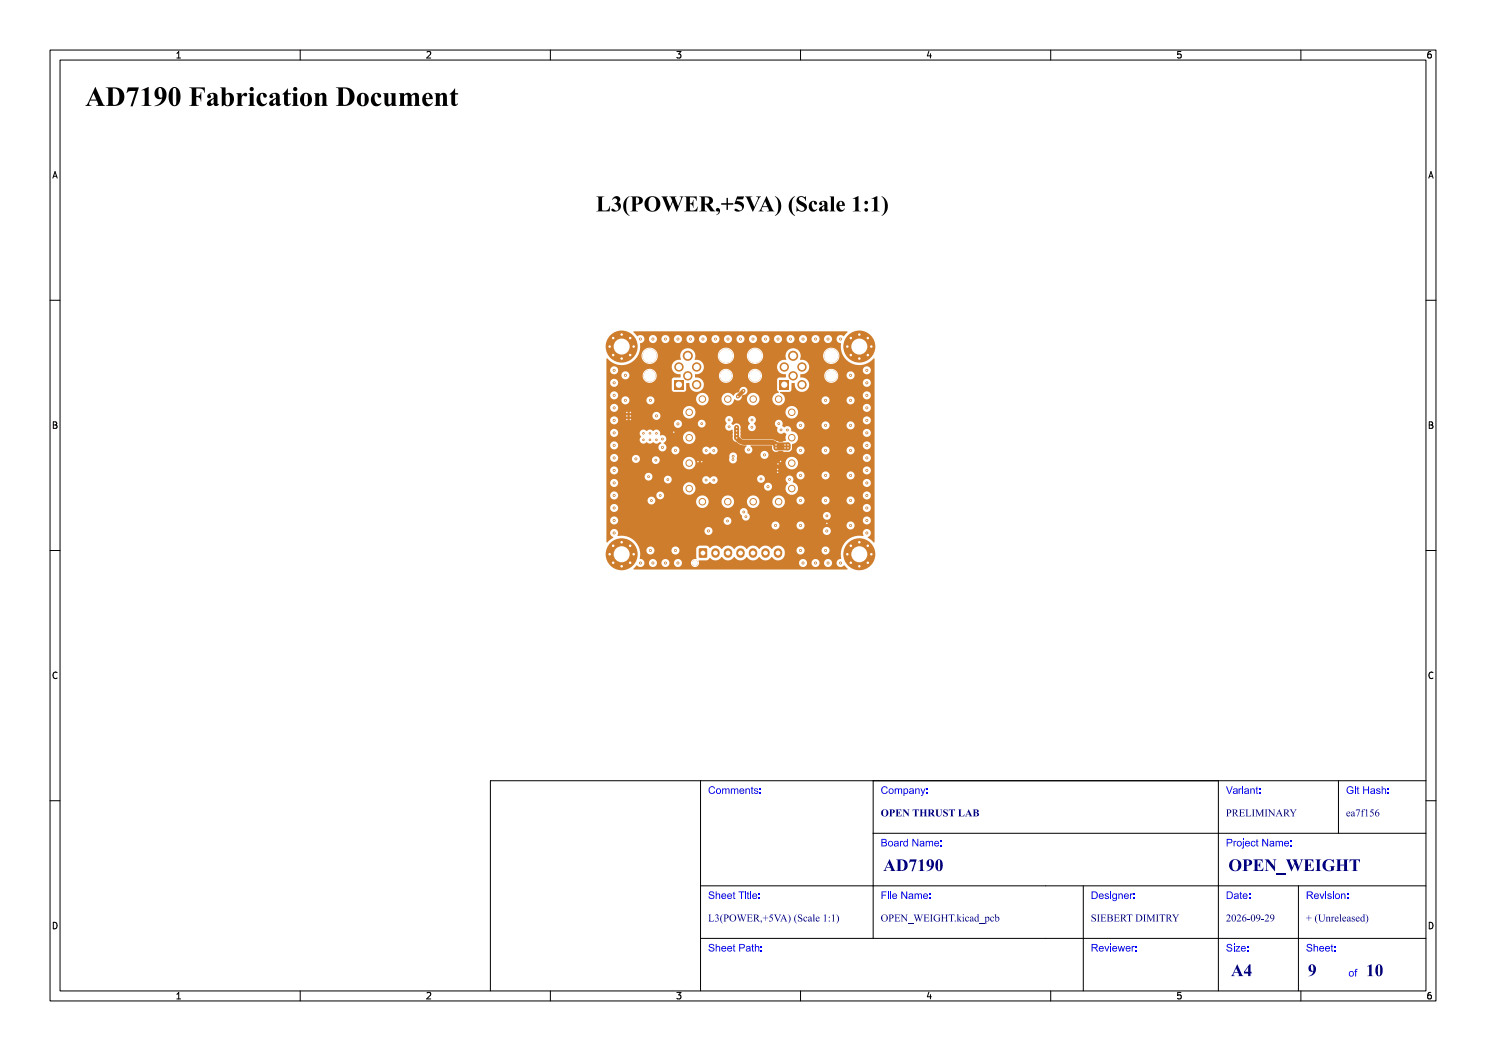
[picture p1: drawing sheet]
<svg xmlns="http://www.w3.org/2000/svg" width="297mm" height="210mm" viewBox="0 0 297 210" stroke-linecap="round" stroke-linejoin="round" font-family="sans-serif">
<defs><g id="words">
<text font-size="5.3" fill="#fff" x="17" y="21.5">AD7190 Fabrication Document</text>
<text font-size="4.3" fill="#fff" x="114.7" y="42.5">L3(POWER,+5VA) (Scale 1:1)</text>
<g font-size="3.3" fill="#fff">
<text x="176.5" y="174.3">AD7190</text>
<text x="245.5" y="174.3">OPEN_WEIGHT</text>
<text x="246" y="195.3">A4</text>
<text x="261.4" y="195.3">9</text>
<text x="273" y="195.3">10</text>
</g>
<g font-size="2" fill="#fff">
<text x="141.5" y="158.8">Comments:</text>
<text x="176" y="158.8">Company:</text>
<text x="245" y="158.8">Variant:</text>
<text x="269" y="158.8">Git Hash:</text>
<text x="176" y="163.3">OPEN THRUST LAB</text>
<text x="245" y="163.3">PRELIMINARY</text>
<text x="269" y="163.3">ea7f156</text>
<text x="176" y="169.3">Board Name:</text>
<text x="245" y="169.3">Project Name:</text>
<text x="141.5" y="179.8">Sheet Title:</text>
<text x="176" y="179.8">File Name:</text>
<text x="218" y="179.8">Designer:</text>
<text x="245" y="179.8">Date:</text>
<text x="261" y="179.8">Revision:</text>
<text x="141.5" y="184.3">L3(POWER,+5VA) (Scale 1:1)</text>
<text x="176" y="184.3">OPEN_WEIGHT.kicad_pcb</text>
<text x="218" y="184.3">SIEBERT DIMITRY</text>
<text x="245" y="184.3">2026-09-29</text>
<text x="261" y="184.3">+ (Unreleased)</text>
<text x="141.5" y="190.3">Sheet Path:</text>
<text x="218" y="190.3">Reviewer:</text>
<text x="245" y="190.3">Size:</text>
<text x="261" y="190.3">Sheet:</text>
<text x="269.5" y="195.3">of</text>
</g>
<g font-size="1.7" fill="#fff">
<text x="35" y="11.6">1</text>
<text x="85" y="11.6">2</text>
<text x="135" y="11.6">3</text>
<text x="185" y="11.6">4</text>
<text x="235" y="11.6">5</text>
<text x="285" y="11.6">6</text>
<text x="10.5" y="35.6">A</text>
<text x="285.5" y="35.6">A</text>
<text x="10.5" y="85.6">B</text>
<text x="285.5" y="85.6">B</text>
<text x="10.5" y="135.6">C</text>
<text x="285.5" y="135.6">C</text>
<text x="10.5" y="185.6">D</text>
<text x="285.5" y="185.6">D</text>
<text x="35" y="199.7">1</text>
<text x="85" y="199.7">2</text>
<text x="135" y="199.7">3</text>
<text x="185" y="199.7">4</text>
<text x="235" y="199.7">5</text>
<text x="285" y="199.7">6</text>
</g>
</g></defs>
<g fill="#ce7d2c">
<circle cx="121.9" cy="110.8" r=".4"/>
<circle cx="122.6" cy="109.1" r=".4"/>
<circle cx="122.6" cy="112.4" r=".4"/>
<circle cx="124.2" cy="108.4" r=".4"/>
<circle cx="124.2" cy="110.8" r="3.2"/>
<circle cx="124.2" cy="113.1" r=".4"/>
<circle cx="125.9" cy="109.1" r=".4"/>
<circle cx="125.9" cy="112.4" r=".4"/>
<circle cx="126.7" cy="110.8" r=".4"/>
<circle cx="121.8" cy="69.2" r=".4"/>
<circle cx="122.6" cy="67.6" r=".4"/>
<circle cx="122.6" cy="70.9" r=".4"/>
<circle cx="124.3" cy="66.8" r=".4"/>
<circle cx="124.2" cy="69.3" r="3.2"/>
<circle cx="124.3" cy="71.6" r=".4"/>
<circle cx="125.9" cy="67.6" r=".4"/>
<circle cx="125.9" cy="70.9" r=".4"/>
<circle cx="126.6" cy="69.2" r=".4"/>
<circle cx="138.9" cy="112.5" r=".6"/>
</g>
<path d="M139.7 109.6h1.6v1.8h-1.6z" fill-rule="evenodd" fill="#ce7d2c"/>
<path d="M143 110.4v.2M145.5 110.4v.2M148 110.4v.2M150.5 110.4v.2M153 110.4v.2M155.5 110.4v.2" fill="none" stroke="#ce7d2c" stroke-width="1.7"/>
<g fill="#ce7d2c">
<circle cx="129.8" cy="71.1" r="1.42"/>
<circle cx="129.8" cy="75.1" r="1.2"/>
<circle cx="145.1" cy="71.1" r="1.42"/>
<circle cx="145.1" cy="75.1" r="1.2"/>
<circle cx="139.2" cy="76.9" r=".94"/>
<circle cx="139.2" cy="73.3" r=".94"/>
<circle cx="135.7" cy="73.3" r=".94"/>
<circle cx="137.5" cy="75.1" r=".94"/>
<circle cx="137.5" cy="71.1" r="1.01"/>
<circle cx="169.4" cy="110.8" r=".4"/>
<circle cx="170.1" cy="109.1" r=".4"/>
<circle cx="170.1" cy="112.4" r=".4"/>
<circle cx="171.7" cy="108.4" r=".4"/>
<circle cx="171.7" cy="110.8" r="3.2"/>
<circle cx="171.7" cy="113.1" r=".4"/>
<circle cx="173.4" cy="109.1" r=".4"/>
<circle cx="173.4" cy="112.4" r=".4"/>
<circle cx="174.2" cy="110.8" r=".4"/>
<circle cx="169.3" cy="69.2" r=".4"/>
<circle cx="170.1" cy="67.6" r=".4"/>
<circle cx="170.1" cy="70.9" r=".4"/>
<circle cx="171.8" cy="66.8" r=".4"/>
<circle cx="171.7" cy="69.3" r="3.2"/>
<circle cx="171.8" cy="71.6" r=".4"/>
<circle cx="173.4" cy="67.6" r=".4"/>
<circle cx="173.4" cy="70.9" r=".4"/>
<circle cx="174.2" cy="69.2" r=".4"/>
<circle cx="150.9" cy="71.1" r="1.43"/>
<circle cx="150.9" cy="75.1" r="1.2"/>
<circle cx="166.1" cy="71.1" r="1.42"/>
<circle cx="166.1" cy="75.1" r="1.2"/>
<circle cx="160.3" cy="76.9" r=".94"/>
<circle cx="160.3" cy="73.3" r=".94"/>
<circle cx="156.8" cy="73.3" r=".94"/>
<circle cx="158.5" cy="75.1" r=".94"/>
<circle cx="158.5" cy="71.1" r="1.01"/>
<circle cx="158.2" cy="82.4" r=".75"/>
<circle cx="158.2" cy="87.5" r=".75"/>
<circle cx="158.2" cy="92.5" r=".75"/>
<circle cx="158.2" cy="97.6" r=".75"/>
<circle cx="155.6" cy="100.3" r=".75"/>
<circle cx="150.5" cy="100.3" r=".75"/>
<circle cx="145.5" cy="100.3" r=".75"/>
<circle cx="140.4" cy="100.3" r=".75"/>
<circle cx="137.7" cy="97.6" r=".75"/>
<circle cx="137.7" cy="92.5" r=".75"/>
<circle cx="137.7" cy="87.5" r=".75"/>
<circle cx="137.7" cy="82.4" r=".75"/>
<circle cx="140.4" cy="79.8" r=".75"/>
<circle cx="145.5" cy="79.8" r=".75"/>
<circle cx="150.5" cy="79.8" r=".75"/>
<circle cx="155.6" cy="79.7" r=".75"/>
<circle cx="128.6" cy="87.9" r=".25"/>
<circle cx="129.9" cy="87.9" r=".25"/>
<circle cx="131.2" cy="87.9" r=".25"/>
<circle cx="128.6" cy="86.6" r=".25"/>
<circle cx="129.9" cy="86.6" r=".25"/>
<circle cx="131.2" cy="86.6" r=".25"/>
<circle cx="129.6" cy="95.3" r=".28"/>
<circle cx="165.2" cy="106.1" r=".3"/>
<circle cx="141.6" cy="106.1" r=".3"/>
<circle cx="130.2" cy="100" r=".28"/>
<circle cx="163" cy="67.7" r=".3"/>
<circle cx="150.3" cy="83.9" r=".28"/>
<circle cx="128" cy="112.5" r=".3"/>
<circle cx="168" cy="112.5" r=".3"/>
<circle cx="168" cy="67.7" r=".3"/>
<circle cx="122.8" cy="81.5" r=".3"/>
<circle cx="173.3" cy="74" r=".3"/>
<circle cx="165" cy="110" r=".3"/>
<circle cx="142.7" cy="90" r=".27"/>
<circle cx="155.6" cy="84.6" r=".27"/>
<circle cx="122.8" cy="84" r=".3"/>
<circle cx="133" cy="67.7" r=".3"/>
<circle cx="160" cy="85" r=".3"/>
<circle cx="122.8" cy="106.5" r=".3"/>
<circle cx="152.1" cy="95.7" r=".28"/>
<circle cx="133" cy="112.5" r=".3"/>
<circle cx="170" cy="90" r=".3"/>
<circle cx="155" cy="105" r=".3"/>
<circle cx="122.8" cy="89" r=".3"/>
<circle cx="125" cy="75" r=".3"/>
<circle cx="173.2" cy="79" r=".3"/>
<circle cx="145.7" cy="83.9" r=".28"/>
<circle cx="135" cy="110" r=".3"/>
<circle cx="160.5" cy="112.5" r=".3"/>
<circle cx="170" cy="105" r=".3"/>
<circle cx="165.5" cy="67.7" r=".3"/>
<circle cx="160.5" cy="67.7" r=".3"/>
<circle cx="142.7" cy="95.9" r=".28"/>
<circle cx="145.5" cy="67.7" r=".3"/>
<circle cx="135" cy="90" r=".3"/>
<circle cx="122.8" cy="96.5" r=".3"/>
<circle cx="173.3" cy="89" r=".3"/>
<circle cx="173.3" cy="101.5" r=".3"/>
<circle cx="132.4" cy="87.7" r=".28"/>
<circle cx="140.5" cy="67.7" r=".3"/>
<circle cx="165.5" cy="112.5" r=".3"/>
<circle cx="141.2" cy="90" r=".28"/>
<circle cx="122.8" cy="91.5" r=".3"/>
<circle cx="145.7" cy="85.3" r=".28"/>
<circle cx="130" cy="110" r=".3"/>
<circle cx="135.5" cy="67.7" r=".3"/>
<circle cx="165" cy="85" r=".3"/>
<circle cx="146.5" cy="91.8" r=".28"/>
<circle cx="158" cy="67.7" r=".3"/>
<circle cx="165" cy="80" r=".3"/>
<circle cx="170" cy="75" r=".3"/>
<circle cx="128" cy="67.7" r=".3"/>
<circle cx="165" cy="100" r=".3"/>
<circle cx="155.5" cy="67.7" r=".3"/>
<circle cx="173.3" cy="76.5" r=".3"/>
<circle cx="173.3" cy="91.5" r=".3"/>
<circle cx="160" cy="100" r=".3"/>
<circle cx="173.2" cy="96.5" r=".3"/>
<circle cx="140.3" cy="84.6" r=".28"/>
<circle cx="135.5" cy="112.5" r=".3"/>
<circle cx="170" cy="95" r=".3"/>
<circle cx="170" cy="85" r=".3"/>
<circle cx="156.1" cy="85.9" r=".28"/>
<circle cx="122.8" cy="104" r=".3"/>
<circle cx="141.1" cy="95.9" r=".27"/>
<circle cx="173.3" cy="106.5" r=".3"/>
<circle cx="165" cy="90" r=".3"/>
<circle cx="130" cy="80" r=".3"/>
<circle cx="173.2" cy="81.5" r=".3"/>
<circle cx="122.8" cy="99" r=".3"/>
<circle cx="122.8" cy="79" r=".3"/>
<circle cx="150.3" cy="85.4" r=".28"/>
<circle cx="173.2" cy="94" r=".3"/>
<circle cx="157.4" cy="85.9" r=".28"/>
<circle cx="173.3" cy="84" r=".3"/>
<circle cx="143" cy="67.7" r=".3"/>
<circle cx="160" cy="95" r=".3"/>
<circle cx="150.5" cy="67.7" r=".3"/>
<circle cx="170" cy="100" r=".3"/>
<circle cx="160" cy="90" r=".3"/>
<circle cx="148" cy="67.7" r=".3"/>
<circle cx="122.8" cy="86.5" r=".3"/>
<circle cx="160" cy="105" r=".3"/>
<circle cx="122.8" cy="74" r=".3"/>
<circle cx="122.8" cy="94" r=".3"/>
<circle cx="163" cy="112.5" r=".3"/>
<circle cx="125" cy="80" r=".3"/>
<circle cx="122.7" cy="76.5" r=".3"/>
<circle cx="160" cy="110" r=".3"/>
<circle cx="170" cy="80" r=".3"/>
<circle cx="173.3" cy="99" r=".3"/>
<circle cx="153" cy="67.7" r=".3"/>
<circle cx="130.5" cy="67.7" r=".3"/>
<circle cx="130.5" cy="112.5" r=".3"/>
<circle cx="173.3" cy="86.5" r=".3"/>
<circle cx="149.6" cy="89.9" r=".28"/>
<circle cx="173.3" cy="104" r=".3"/>
<circle cx="122.8" cy="101.5" r=".3"/>
<circle cx="146.5" cy="91.2" r=".28"/>
<circle cx="138" cy="67.7" r=".3"/>
<circle cx="165" cy="95" r=".3"/>
<circle cx="157.8" cy="95.8" r=".27"/>
<circle cx="148.6" cy="102.3" r=".27"/>
<circle cx="165.3" cy="103.1" r=".27"/>
<circle cx="133.5" cy="95.8" r=".27"/>
<circle cx="131.1" cy="92" r=".28"/>
<circle cx="132" cy="99" r=".27"/>
<circle cx="153.5" cy="97.3" r=".3"/>
<circle cx="155.5" cy="92.7" r=".3"/>
<circle cx="126" cy="83.1" r=".3"/>
<circle cx="126" cy="82.4" r=".3"/>
<circle cx="165.3" cy="104.6" r=".3"/>
<circle cx="139.5" cy="92.3" r=".3"/>
<circle cx="125.3" cy="83.1" r=".3"/>
<circle cx="125.3" cy="82.4" r=".3"/>
<circle cx="156" cy="92.2" r=".3"/>
<circle cx="140.2" cy="92.3" r=".3"/>
<circle cx="126" cy="83.8" r=".3"/>
<circle cx="155.4" cy="94.4" r=".3"/>
<circle cx="155.4" cy="93.8" r=".3"/>
<circle cx="125.3" cy="83.8" r=".3"/>
<circle cx="134.7" cy="86.4" r=".3"/>
<circle cx="147.2" cy="85.4" r=".3"/>
<circle cx="147.2" cy="86.8" r=".3"/>
<circle cx="147.2" cy="86.1" r=".3"/>
<circle cx="156.9" cy="88.9" r=".3"/>
<circle cx="156.9" cy="89.5" r=".3"/>
<circle cx="155.1" cy="88.9" r=".3"/>
<circle cx="157.5" cy="89.5" r=".3"/>
<circle cx="157.5" cy="88.9" r=".3"/>
<circle cx="155.1" cy="89.5" r=".3"/>
<circle cx="148.6" cy="78.1" r=".3"/>
<circle cx="147.5" cy="79.2" r=".3"/>
<circle cx="147.2" cy="87.5" r=".3"/>
<circle cx="145.4" cy="104.1" r=".28"/>
<circle cx="149.1" cy="103.3" r=".27"/>
<circle cx="152.8" cy="90.9" r=".3"/>
<circle cx="127.1" cy="91.7" r=".3"/>
<circle cx="135.5" cy="84.7" r=".3"/>
<circle cx="132.4" cy="89.4" r=".3"/>
<circle cx="131.2" cy="83.1" r=".3"/>
</g>
<g fill="#ce7d2c">
<path d="M134.8 75.9h1.8v1.9h-1.8z" fill-rule="evenodd"/>
<path d="M155.8 75.9h1.9v1.9h-1.9z" fill-rule="evenodd"/>
</g>
<path d="M147.2 85.4v2.1l1 .8 .6 .1h5.4l.5 .1 .4 .4M155.1 88.9h2.4v.6h-2.4z" fill="none" stroke="#ce7d2c" stroke-width="1"/>
<path d="M148.6 78.1h.1" fill="none" stroke="#ce7d2c" stroke-width=".4"/>
<path d="M148.6 78.1l-1.1 1.1" fill="none" stroke="#ce7d2c" stroke-width=".8"/>
<path d="M126.6 66.2h42.8v.2l-.8 .8a.84 .84 0 0 0-1.4 .3 .84 .84 0 0 0 .9 1.1 3.8 3.8 0 0 0 2.2 4 3.8 3.8 0 0 0 4.4-1l.1 36.8h-.2l-1.2-1a.85 .85 0 0 0 .6-1.2 .85 .85 0 0 0-1.2-.4 .85 .85 0 0 0-.2 1.3 3.9 3.9 0 0 0-4.5 4.6 .84 .84 0 0 0-.8 1.2 .84 .84 0 0 0 1.5 .1l.6 .6v.2h-42.8v-.2l.6-.6a.87 .87 0 0 0 1 .3 .87 .87 0 0 0 .6-.9h.9v.2a.8 .8 0 0 0 .9 .7 .8 .8 0 0 0 .7-.9h.9v.2a.8 .8 0 0 0 .9 .7 .8 .8 0 0 0 .7-.9h.9v.2a.8 .8 0 0 0 .9 .7 .8 .8 0 0 0 .7-.9h1.8v.2a.8 .8 0 0 0 .9 .7 .8 .8 0 0 0 .7-.9h20v.2a.8 .8 0 0 0 .9 .7 .8 .8 0 0 0 .7-.9h.9v.2a.8 .8 0 0 0 .9 .7 .8 .8 0 0 0 .7-.9h.9v.2a.8 .8 0 0 0 1.2 .6 .8 .8 0 0 0 0-1.4 .8 .8 0 0 0-1.2 .6h-.9v-.1a.8 .8 0 0 0-.9-.6 .8 .8 0 0 0-.7 .7h-.9v-.1a.8 .8 0 0 0-.9-.6 .8 .8 0 0 0-.7 .7h-20v-.4h1.6l.6-.5a1.49 1.49 0 0 0 2.4-.2 1.48 1.48 0 0 0 2.5 0 1.48 1.48 0 0 0 2.5 0 1.48 1.48 0 0 0 2.5 0 1.48 1.48 0 0 0 2.5 0 1.42 1.42 0 0 0 1.8 .5 1.42 1.42 0 0 0 .7-1.7v-.2h2.4a.8 .8 0 0 0 .8 .9 .8 .8 0 0 0 .8-.9h3.4v.2a.8 .8 0 0 0 1.2 .6 .8 .8 0 0 0 0-1.4 .8 .8 0 0 0-1.2 .6h-3.4v-.1a.81 .81 0 0 0-.9-.6 .81 .81 0 0 0-.7 .7h-2.4a1.43 1.43 0 0 0-2.6-.2 1.48 1.48 0 0 0-2.5 0 1.48 1.48 0 0 0-2.5 0 1.48 1.48 0 0 0-2.5 0 1.48 1.48 0 0 0-2.5 0 1.5 1.5 0 0 0-2.4-.2l-.5-.5h-1.4a.74 .74 0 0 0-.7 .7l-.1 2a.83 .83 0 0 0-1 .7h-1.8v-.1a.8 .8 0 0 0-.9-.6 .8 .8 0 0 0-.7 .7h-.9v-.1a.8 .8 0 0 0-.9-.6 .8 .8 0 0 0-.7 .7h-.9v-.1a.8 .8 0 0 0-.9-.6 .8 .8 0 0 0-.7 .7h-.9v-.1a1.02 1.02 0 0 0-.9-.7v-1.7h1.3a.8 .8 0 0 0 .8 .9 .8 .8 0 0 0 .8-.9h3.4v.2a.8 .8 0 0 0 1.2 .6 .8 .8 0 0 0 0-1.4 .8 .8 0 0 0-1.2 .6h-3.4v-.1a.81 .81 0 0 0-.9-.6 .81 .81 0 0 0-.7 .7h-1.4a3.8 3.8 0 0 0-4.4-2.8l.2-.7-.2-.4h17.4v.2a.8 .8 0 0 0 .9 .7 .8 .8 0 0 0 .7-.9h22v.2a.8 .8 0 0 0 1.3 .6 .8 .8 0 0 0 0-1.4 .8 .8 0 0 0-1.3 .6h-22v-.1a.8 .8 0 0 0-.9-.6 .8 .8 0 0 0-.7 .7h-17.4a.84 .84 0 0 0-1.4 .1 .84 .84 0 0 0 .6 1.3l-1.2 1h-.2v-3.5h33a.8 .8 0 0 0 .8 .9 .8 .8 0 0 0 .8-.9h3.4v.2a.8 .8 0 0 0 .9 .7 .8 .8 0 0 0 .7-.9h8.4v.2a.8 .8 0 0 0 1.2 .6 .8 .8 0 0 0 0-1.4 .8 .8 0 0 0-1.2 .6h-8.4v-.1a.8 .8 0 0 0-.9-.6 .8 .8 0 0 0-.7 .7h-3.4v-.1a.8 .8 0 0 0-.9-.6 .8 .8 0 0 0-.7 .7h-33v-1h.7v.2a.8 .8 0 0 0 .9 .7 .8 .8 0 0 0 .8-.8h21v.2a.78 .78 0 0 0 1.2 .6 .78 .78 0 0 0 0-1.4 .78 .78 0 0 0-1.2 .6h-21v-.1a.8 .8 0 0 0-.8-.7 .8 .8 0 0 0-.9 .7h-.7v-2.5h.7v.2a.8 .8 0 0 0 1.2 .6h24.8l.1 .5a.68 .68 0 0 1 .3 .8 .77 .77 0 0 0 1.2 .4h22.9v.2a.8 .8 0 0 0 1.3 .6 .8 .8 0 0 0 0-1.4 .8 .8 0 0 0-1.3 .6h-22.9l.3-.4v-.5h14.7a.78 .78 0 0 0 1 .8 .78 .78 0 0 0 .3-1.3 .78 .78 0 0 0-1.3 .4v.1h-14.7v-.1a.68 .68 0 0 1-.4-.8 .78 .78 0 0 0-.8-.6 .78 .78 0 0 0-.7 .7h-24.8a.8 .8 0 0 0 .1-1.4 .8 .8 0 0 0-1.3 .6h-.7v-1.5h8.2v.2a.78 .78 0 0 0 .8 .7 .78 .78 0 0 0 .8-.6h8.1v.1a1.25 1.25 0 0 0 1.4 1.2 1.25 1.25 0 0 0 1.1-1.3h2.6v.1a1.25 1.25 0 0 0 1.4 1.2 1.25 1.25 0 0 0 1.1-1.3h2.6v.1a1.25 1.25 0 0 0 1.3 1.2 1.25 1.25 0 0 0 1.2-1.3h2.6v.1a1.25 1.25 0 0 0 1.7 1.1h16.3v.2a.8 .8 0 0 0 1.3 .6 .8 .8 0 0 0 0-1.4 .8 .8 0 0 0-1.3 .6h-16.3a1.24 1.24 0 0 0 .7-1.5h2.4v.2a.8 .8 0 0 0 .9 .7 .8 .8 0 0 0 .7-.9h3.4v.2a.8 .8 0 0 0 .9 .7 .8 .8 0 0 0 .7-.9h3.4v.2a.8 .8 0 0 0 1.2 .6 .8 .8 0 0 0 0-1.4 .8 .8 0 0 0-1.2 .6h-3.4v-.1a.8 .8 0 0 0-.9-.6 .8 .8 0 0 0-.7 .7h-3.4v-.1a.8 .8 0 0 0-.9-.6 .8 .8 0 0 0-.7 .7h-2.4v-.1a1.25 1.25 0 0 0-1.4-.8 1.25 1.25 0 0 0-1 1.2h-2.6v-.2a1.25 1.25 0 0 0-1.4-1 1.25 1.25 0 0 0-1.1 1.2h-2.6v-.2a1.25 1.25 0 0 0-1.3-1 1.25 1.25 0 0 0-1.2 1.2h-2.6v-.2a1.25 1.25 0 0 0-1.3-1 1.25 1.25 0 0 0-1.2 1.2l-8.1-.1a.78 .78 0 0 0-.7-.9 .78 .78 0 0 0-.9 .7h-8.2v-1h.7v.2a.8 .8 0 0 0 .9 .7 .8 .8 0 0 0 .8-.9h7.6v.2a.78 .78 0 0 0 .8 .7 .78 .78 0 0 0 .7-.9h39.7v.2a.8 .8 0 0 0 1.3 .6 .8 .8 0 0 0 0-1.4 .8 .8 0 0 0-1.3 .6h-39.7v-.1a.78 .78 0 0 0-.8-.6 .78 .78 0 0 0-.7 .7h-7.6a.8 .8 0 0 0-.8-.7 .8 .8 0 0 0-.9 .7h-.7v-1.4h15.3v.2a1.25 1.25 0 0 0 1.5 1.1 1.25 1.25 0 0 0 .9-1.6h13.8v.1a.8 .8 0 0 0 .7 .7 .8 .8 0 0 0 .9-.5h2.7v.2a1.25 1.25 0 0 0 2 .9 1.25 1.25 0 0 0-.4-2.2h13.8v.2a.8 .8 0 0 0 1.3 .6 .8 .8 0 0 0 0-1.4 .8 .8 0 0 0-1.3 .6h-13.8l-.2-.1a.82 .82 0 0 0-.2-1.2 .82 .82 0 0 0-1.2 .4 .82 .82 0 0 0 .5 1.1l-.5 .9h-2.7a.8 .8 0 0 0-.6-1 .8 .8 0 0 0-1 .7l-13.8-.1a1.25 1.25 0 0 0-1.3-.7 1.25 1.25 0 0 0-1.1 1.1h-15.3v-1.1h.7v.2a.8 .8 0 0 0 1.3 .6 .8 .8 0 0 0 0-1.4 .8 .8 0 0 0-1.3 .6h-.7v-1.2h7.6v.1a.78 .78 0 0 0 .6 .7 .78 .78 0 0 0 .8-.3h2.5v.2a.78 .78 0 0 0 .8 .7 .78 .78 0 0 0 .7-.8h6.2v.2a.84 .84 0 0 0 .6 .7 .84 .84 0 0 0 .9-.4 .8 .8 0 0 0 1.1 .3 .8 .8 0 0 0 .4-1h7.9v.2a.78 .78 0 0 0 1.2 .6 .78 .78 0 0 0 0-1.4 .78 .78 0 0 0-1.2 .6h-7.9a.86 .86 0 0 0-1.5 0l-.1-.1a.78 .78 0 0 0-.8-.3 .78 .78 0 0 0-.6 .6l-6.2-.1a.78 .78 0 0 0-.7-.7 .78 .78 0 0 0-.8 .7h-2.5l.2-.4-.1-.4h28.9v.2a.8 .8 0 0 0 .9 .7 .8 .8 0 0 0 .7-.9h3.4v.2a.8 .8 0 0 0 .9 .7 .8 .8 0 0 0 .7-.9h3.4v.2a.8 .8 0 0 0 1.2 .6 .8 .8 0 0 0 0-1.4 .8 .8 0 0 0-1.2 .6h-3.4v-.1a.8 .8 0 0 0-.9-.6 .8 .8 0 0 0-.7 .7h-3.4v-.1a.81 .81 0 0 0-.9-.6 .81 .81 0 0 0-.7 .7h-28.9a.78 .78 0 0 0-.8-.4 .78 .78 0 0 0-.7 .7h-7.6v-1.3h.7v.2a.8 .8 0 0 0 .9 .7 .8 .8 0 0 0 .8-.9h48.8v.2a.8 .8 0 0 0 1.3 .6 .8 .8 0 0 0 0-1.4 .8 .8 0 0 0-1.3 .6h-48.8l-.1-.1a.8 .8 0 0 0-.8-.6 .8 .8 0 0 0-.8 .7h-.7v-2.5h.7v.2a.8 .8 0 0 0 .8 .7 .8 .8 0 0 0 .8-.7h2.8v.2a.8 .8 0 0 0 .8 .7 .8 .8 0 0 0 .8-.6h2.4v.1a.78 .78 0 0 0 .6 .7 .78 .78 0 0 0 .8-.3h4.8v.2a1.25 1.25 0 0 0 1.7 1.1 1.25 1.25 0 0 0 .5-2h7v.2a.78 .78 0 0 0 1.3 .5h10v.2a1.25 1.25 0 0 0 1.9 1 1.25 1.25 0 0 0-.1-2.2h13.6v.2a.8 .8 0 0 0 1.3 .6 .8 .8 0 0 0 0-1.4 .8 .8 0 0 0-1.3 .6h-13.7a1.26 1.26 0 0 0-1.7 1h-10l.3-.5-.1-1.1h4.8v.2a.8 .8 0 0 0 1.2 .6 .8 .8 0 0 0 0-1.4 .8 .8 0 0 0-1.2 .6h-4.8a.84 .84 0 0 0-1.1-.3 .84 .84 0 0 0-.3 1.1l-.1 .1h-7a1.25 1.25 0 0 0-1.3-.4 1.25 1.25 0 0 0-.9 1.1h-4.8a.78 .78 0 0 0-.3-1.2 .78 .78 0 0 0-1.1 .7l-2.4-.1a.8 .8 0 0 0-.7-.9 .8 .8 0 0 0-.9 .7h-2.8a.8 .8 0 0 0-.7-.9 .8 .8 0 0 0-.9 .7h-.7v-2.5h.7v.2a.8 .8 0 0 0 1.3 .6 .8 .8 0 0 0 0-1.4 .8 .8 0 0 0-1.3 .6h-.7v-2.5h.7v.2a.8 .8 0 0 0 .8 .7 .8 .8 0 0 0 .8-.6h4.3l.1 .1a.49 .49 0 0 1 0 .9 .81 .81 0 0 0 .4 .9 .81 .81 0 0 0 1-.2l.1 .1a.93 .93 0 0 0 1.2-.1 1.03 1.03 0 0 0 1.3-.1l.3 .3a.82 .82 0 0 0-.5 1.2 .82 .82 0 0 0 1.3 .1h1.2v.2a.8 .8 0 0 0 .9 .7 .8 .8 0 0 0 .7-.9h4.6v.2a.84 .84 0 0 0 .6 .7 .84 .84 0 0 0 .9-.4 .81 .81 0 0 0 1.3 .2 .81 .81 0 0 0-.1-1.3 .81 .81 0 0 0-1.2 .3h-.1a.78 .78 0 0 0-.8-.3 .78 .78 0 0 0-.6 .6h-4.6a.8 .8 0 0 0-.8-.7 .8 .8 0 0 0-.8 .7h-1.2l.2-.7-.6-.6 .1-.2a.77 .77 0 0 0 .4-1h3.4v.2a1.25 1.25 0 0 0 1.9 .9 1.25 1.25 0 0 0 0-2.1 1.25 1.25 0 0 0-1.9 1h-3.4a.96 .96 0 0 0-1.2-.4 .85 .85 0 0 0-.3-1.1 .85 .85 0 0 0-1.1 .2 .89 .89 0 0 0-1.3 0 .76 .76 0 0 0-.9-.2 .76 .76 0 0 0-.5 .8l-4.2-.1a.8 .8 0 0 0-.8-.9 .8 .8 0 0 0-.9 .7h-.7v-2.5h.7v.2a.8 .8 0 0 0 1.4 .5h11.4v.2a.8 .8 0 0 0 .9 .7 .8 .8 0 0 0 .7-.9h3.2v.1a.78 .78 0 0 0 1.2 .6 .78 .78 0 0 0 0-1.3 .78 .78 0 0 0-1.2 .6h-3.2v-.1a.8 .8 0 0 0-.9-.6 .8 .8 0 0 0-.7 .7h-11.4l.1-.1a.8 .8 0 0 0-.3-1.2 .8 .8 0 0 0-1.2 .6h-.7v-.9h9.2v.2a.8 .8 0 0 0 1.1 .6h13.4l.4 .8a.82 .82 0 0 0-.1 1.2 .82 .82 0 0 0 1.2 0l.1 1.2a1.17 1.17 0 0 0 .8 1.5 2.8 2.8 0 0 0 1.9 .6 .87 .87 0 0 0-.4 .9 .87 .87 0 0 0 .7 .7 .83 .83 0 0 0 .9-.7 .83 .83 0 0 0-.4-.9l.1-.1h4.1l.1 .2a.84 .84 0 0 0 .3 1 .84 .84 0 0 0 1.1-.1h.7a2.12 2.12 0 0 0 1.7-.1l1.1-.1a.8 .8 0 0 0 .8 .9 .8 .8 0 0 0 .8-.9h3.4v.2a.8 .8 0 0 0 .9 .7 .8 .8 0 0 0 .7-.9h3.4v.2a.8 .8 0 0 0 1.2 .6 .8 .8 0 0 0 0-1.4 .8 .8 0 0 0-1.2 .6l-3.4-.1a.8 .8 0 0 0-.8-.6 .8 .8 0 0 0-.8 .7l-3.4-.1a.8 .8 0 0 0-.8-.6 .8 .8 0 0 0-.8 .7h-1l.1-1h14.1a.8 .8 0 0 0 1.1 .9 .8 .8 0 0 0 .3-1.4 .8 .8 0 0 0-1.3 .4l-.1 .1h-14.1v-.1a1.28 1.28 0 0 0 1.2-1 1.28 1.28 0 0 0-.6-1.4h13.5v.2a.8 .8 0 0 0 1.3 .6 .8 .8 0 0 0 0-1.4 .8 .8 0 0 0-1.3 .6h-13.5l-.7-.2a.88 .88 0 0 0-.5-1 .88 .88 0 0 0-1 .2l-.4-.3 .1-.2h2.8a.8 .8 0 0 0 .8 .9 .8 .8 0 0 0 .8-.9h3.4v.2a.8 .8 0 0 0 .9 .7 .8 .8 0 0 0 .7-.9h3.4v.2a.8 .8 0 0 0 1.2 .6 .8 .8 0 0 0 0-1.4 .8 .8 0 0 0-1.2 .6h-3.4v-.1a.8 .8 0 0 0-.9-.6 .8 .8 0 0 0-.7 .7h-3.4v-.1a.8 .8 0 0 0-.9-.6 .8 .8 0 0 0-.7 .7h-2.8l-.1-.6-.4-.4h16.5v.2a.8 .8 0 0 0 1.3 .6 .8 .8 0 0 0 0-1.4 .8 .8 0 0 0-1.3 .6h-16.5a.82 .82 0 0 0-1 .6 .82 .82 0 0 0 .5 1 .82 .82 0 0 0 .3 1.1 .82 .82 0 0 0 1.1-.2l.4 .4-.2 .6 .1 .6-.8 .3h-.6l-1.4-.5h-5.6a.66 .66 0 0 1-.7-.9v-1.6h1.5a.8 .8 0 0 0 1.2 .7 .8 .8 0 0 0 0-1.4 .81 .81 0 0 0 .2-1.2 .81 .81 0 0 0-1.3 0 .81 .81 0 0 0 .3 1.2l-.4 .7h-1.5a.8 .8 0 0 0-.6-.7 .8 .8 0 0 0-.8 .3h-.2a.34 .34 0 0 1-.2-.3 .34 .34 0 0 1 .2-.3 .78 .78 0 0 0-.4-1.1 .78 .78 0 0 0-1.1 .6h-13.3a.8 .8 0 0 0 0-1.4 .8 .8 0 0 0-1.2 .6h-9.2v-1.6h.7v.2a.8 .8 0 0 0 1 .7h13.6v.2a1.25 1.25 0 0 0 1.3 1.1 1.25 1.25 0 0 0 1.2-1.3h18v.2a1.25 1.25 0 0 0 1.8 1 1.25 1.25 0 0 0 .3-2.1h13.3v.2a.8 .8 0 0 0 1.3 .6 .8 .8 0 0 0 0-1.4 .8 .8 0 0 0-1.3 .6h-13.3l-.2-.1a1.25 1.25 0 0 0-1.9 1h-18v-.2a1.25 1.25 0 0 0-1.3-1 1.25 1.25 0 0 0-1.2 1.2h-13.5a.8 .8 0 0 0 .3-1.4 .8 .8 0 0 0-1.4 .5h-.7v-1.5h3v.2a.8 .8 0 0 0 .9 .7 .8 .8 0 0 0 .7-.9h3.4v.2a.8 .8 0 0 0 1 .7 .8 .8 0 0 0 .5-1.1h8.4v.1a1.25 1.25 0 0 0 1.4 1.2 1.25 1.25 0 0 0 1.1-1.3h2.6v.1a1.3 1.3 0 0 0 1.3 1.2 1.3 1.3 0 0 0 1.3-1.2h.1a.8 .8 0 0 0 1.2-.1h1.2v.1a1.25 1.25 0 0 0 1.3 1.2 1.25 1.25 0 0 0 1.2-1.3h2.6v.1a1.25 1.25 0 0 0 1.2 1.2 1.25 1.25 0 0 0 1.3-1.1h7.3v.2a.8 .8 0 0 0 .9 .7 .8 .8 0 0 0 .7-.9h3.4v.2a.8 .8 0 0 0 1.2 .6 .8 .8 0 0 0 0-1.4 .8 .8 0 0 0-1.2 .6h-3.4v-.1a.8 .8 0 0 0-.9-.6 .8 .8 0 0 0-.7 .7h-7.3l-.1-.4-.2-.6h15.8a.8 .8 0 0 0 1.1 .9 .8 .8 0 0 0 .3-1.4 .8 .8 0 0 0-1.3 .4l-.1 .1h-15.8l-.7-.4 .1-.2 1.9-.1 .3-.3v-1.3l.6-.1a1.46 1.46 0 0 0 1.1 1.8 1.46 1.46 0 0 0 1.7-1.2 1.46 1.46 0 0 0-1.2-1.7h-.4v-.4h4.7v.2a1.41 1.41 0 0 0 1.9 1.2h5.8v.2a.8 .8 0 0 0 1.3 .6 .8 .8 0 0 0 0-1.4 .8 .8 0 0 0-1.3 .6h-5.7a1.4 1.4 0 0 0 .8-1.5h1.7v.2a.8 .8 0 0 0 1.2 .6 .8 .8 0 0 0 0-1.4 .8 .8 0 0 0-1.2 .6h-1.7l-.2-.5-.4-.5h5.5v.2a.8 .8 0 0 0 1.3 .6 .8 .8 0 0 0 0-1.4 .8 .8 0 0 0-1.3 .6h-5.5a1.4 1.4 0 0 0-2.2 1.1h-4.7l.1-.2a1.47 1.47 0 0 0 1.6-1.6 1.47 1.47 0 0 0-1.8-1.3l.1-.9h4.5v.2a1.63 1.63 0 0 0 2.5 1.3 1.63 1.63 0 0 0 0-2.8 1.63 1.63 0 0 0-2.5 1.3h-4.5v-.3a1.55 1.55 0 0 0-2.1-1 1.55 1.55 0 0 0-.8 2.2 1.5 1.5 0 0 0-1.8 1.4 1.5 1.5 0 0 0 1.8 1.5l-.1 .6h-1.3l-.3 .3-.1 2.2 .4 .5-.4 .1a1.26 1.26 0 0 0-.9 1.2h-2.6v-.2a1.25 1.25 0 0 0-1.4-1 1.25 1.25 0 0 0-1.1 1.2h-1.2l.2-.6 .2-.2a.81 .81 0 0 0 .9-.8 .81 .81 0 0 0-.9-.8 .81 .81 0 0 0-.7 .9l-.3 .2a1.03 1.03 0 0 0-.9 .7 1.3 1.3 0 0 0-1.4-.6 1.3 1.3 0 0 0-1 1.2h-2.6v-.2a1.25 1.25 0 0 0-1.3-1 1.25 1.25 0 0 0-1.2 1.2l-8.4-.1a.81 .81 0 0 0-.9-.4 .81 .81 0 0 0-.6 .7h-3.4v-.1a.8 .8 0 0 0-.9-.6 .8 .8 0 0 0-.7 .7h-3v-1h.7v.2a.8 .8 0 0 0 1.3 .6 .8 .8 0 0 0 0-1.4 .8 .8 0 0 0-1.3 .6h-.7v-2.5h.7v.2a.8 .8 0 0 0 1.3 .6 .8 .8 0 0 0 0-1.4 .8 .8 0 0 0-1.3 .6h-.7v-1.5h3v.2a.8 .8 0 0 0 .8 .7 .8 .8 0 0 0 .8-.8h2.6v.2a1.41 1.41 0 0 0 2.2 1.1 1.41 1.41 0 0 0 0-2.4 1.41 1.41 0 0 0-2.2 1.1l-2.6-.1a.8 .8 0 0 0-.8-.7 .8 .8 0 0 0-.8 .7h-3v-1h.7v.2a.8 .8 0 0 0 .8 .7 .8 .8 0 0 0 .8-.7 .8 .8 0 0 0-.6-.9h11.4v.2a1.58 1.58 0 0 0 1.7 1.4v.6h-1.3l-.4 .3v2.2l.1 .3 .3 .1 2.2-.1 .2-.3 .1-1.3 .5-.1a1.46 1.46 0 0 0 1.2 1.8 1.46 1.46 0 0 0 1.7-1.2 1.46 1.46 0 0 0-1.3-1.7h-.4v-.4h4.8v.2a1.4 1.4 0 0 0 1.5 1.3 1.4 1.4 0 0 0 1.3-1.5h3v.2a1.41 1.41 0 0 0 2.1 1.1 1.41 1.41 0 0 0 0-2.4 1.41 1.41 0 0 0-2.1 1.1h-3a1.4 1.4 0 0 0-1.4-1.3 1.4 1.4 0 0 0-1.4 1.3h-4.8v-.2a1.49 1.49 0 0 0 1.8-1.5 1.49 1.49 0 0 0-1.9-1.4l.2-.9h4.5v.2a1.63 1.63 0 0 0 1.7 1.5 1.63 1.63 0 0 0 1.5-1.7h2.6v.2a1.63 1.63 0 0 0 2.5 1.3 1.63 1.63 0 0 0 0-2.8 1.63 1.63 0 0 0-2.5 1.3h-2.6a1.63 1.63 0 0 0-1.6-1.5 1.63 1.63 0 0 0-1.6 1.5h-4.5l-.1-.3a1.55 1.55 0 0 0-2-1 1.55 1.55 0 0 0-.8 2.2h-.1a1.44 1.44 0 0 0-1.7 1.3h-11.5a.8 .8 0 0 0-.9 .7h-.7l.1-2.3a3.8 3.8 0 0 0 6.2-.6h.7v.2a1.63 1.63 0 0 0 2.5 1.3 1.63 1.63 0 0 0 0-2.8 1.63 1.63 0 0 0-2.5 1.3h-.7l.1-.2a4 4 0 0 0 .3-2.2h.1a.8 .8 0 0 0 .8-.9h.9v.1a.8 .8 0 0 0 .9 .8 .8 .8 0 0 0 .7-.9h.9v.1a.8 .8 0 0 0 .9 .8 .8 .8 0 0 0 .7-.9h.9v.1a.8 .8 0 0 0 .9 .8 .8 .8 0 0 0 .7-.9h.9v.1a.8 .8 0 0 0 .9 .8 .8 .8 0 0 0 .7-.9h.9v.1a.8 .8 0 0 0 .9 .8 .8 .8 0 0 0 .7-.9h.9v.1a.8 .8 0 0 0 .9 .8 .8 .8 0 0 0 .7-.9h.9v.1a.8 .8 0 0 0 .9 .8 .8 .8 0 0 0 .7-.9h.9v.1a.8 .8 0 0 0 .9 .8 .8 .8 0 0 0 .7-.9h.9v.1a.8 .8 0 0 0 .9 .8 .8 .8 0 0 0 .7-.9h.9v.1a.8 .8 0 0 0 .9 .8 .8 .8 0 0 0 .7-.9h.9v.1a.8 .8 0 0 0 .9 .8 .8 .8 0 0 0 .7-.9h.9v.1a.8 .8 0 0 0 .9 .8 .8 .8 0 0 0 .7-.9h.9v.1a.8 .8 0 0 0 .9 .8 .8 .8 0 0 0 .7-.9h.9v.1a.8 .8 0 0 0 .9 .8 .8 .8 0 0 0 .7-.9h.9v.1a.8 .8 0 0 0 1.2 .6 .8 .8 0 0 0 0-1.3 .8 .8 0 0 0-1.2 .6h-.9v-.2a.8 .8 0 0 0-.9-.6 .8 .8 0 0 0-.7 .8h-.9v-.2a.8 .8 0 0 0-.9-.6 .8 .8 0 0 0-.7 .8h-.9v-.2a.8 .8 0 0 0-.9-.6 .8 .8 0 0 0-.7 .8h-.9v-.2a.8 .8 0 0 0-.9-.6 .8 .8 0 0 0-.7 .8h-.9v-.2a.8 .8 0 0 0-.9-.6 .8 .8 0 0 0-.7 .8h-.9v-.2a.8 .8 0 0 0-.9-.6 .8 .8 0 0 0-.7 .8h-.9v-.2a.8 .8 0 0 0-.9-.6 .8 .8 0 0 0-.7 .8h-.9v-.2a.8 .8 0 0 0-.9-.6 .8 .8 0 0 0-.7 .8h-.9v-.2a.8 .8 0 0 0-.9-.6 .8 .8 0 0 0-.7 .8h-.9v-.2a.8 .8 0 0 0-.9-.6 .8 .8 0 0 0-.7 .8h-.9v-.2a.8 .8 0 0 0-.9-.6 .8 .8 0 0 0-.7 .8h-.9v-.2a.8 .8 0 0 0-.9-.6 .8 .8 0 0 0-.7 .8h-.9v-.2a.8 .8 0 0 0-.9-.6 .8 .8 0 0 0-.7 .8h-.9v-.2a.8 .8 0 0 0-.9-.6 .8 .8 0 0 0-.7 .8h-.9v-.2a.88 .88 0 0 0-1.5-.3l-.7-.8z" fill-rule="evenodd" fill="#ce7d2c"/>
<g fill="#fff">
<circle cx="129.6" cy="95.2" r=".13"/>
<circle cx="165.2" cy="106.1" r=".15"/>
<circle cx="141.6" cy="106.1" r=".15"/>
<circle cx="130.2" cy="100" r=".13"/>
<circle cx="163" cy="67.7" r=".15"/>
<circle cx="150.3" cy="83.9" r=".12"/>
<circle cx="128" cy="112.5" r=".15"/>
<circle cx="168" cy="112.5" r=".15"/>
<circle cx="168" cy="67.8" r=".15"/>
<circle cx="122.8" cy="81.5" r=".15"/>
<circle cx="173.2" cy="74" r=".15"/>
<circle cx="165" cy="110" r=".15"/>
<circle cx="142.6" cy="90" r=".12"/>
<circle cx="155.6" cy="84.7" r=".13"/>
<circle cx="122.8" cy="84" r=".15"/>
<circle cx="133" cy="67.7" r=".15"/>
<circle cx="160" cy="85" r=".15"/>
<circle cx="122.8" cy="106.5" r=".15"/>
<circle cx="152.1" cy="95.7" r=".12"/>
<circle cx="133" cy="112.5" r=".15"/>
<circle cx="170" cy="90" r=".15"/>
<circle cx="155" cy="105" r=".15"/>
<circle cx="122.8" cy="89" r=".15"/>
<circle cx="125" cy="75" r=".15"/>
<circle cx="173.2" cy="79" r=".15"/>
<circle cx="145.7" cy="83.9" r=".12"/>
<circle cx="135" cy="110" r=".15"/>
<circle cx="160.5" cy="112.5" r=".15"/>
<circle cx="170" cy="105" r=".15"/>
<circle cx="165.5" cy="67.7" r=".15"/>
<circle cx="160.5" cy="67.7" r=".15"/>
<circle cx="142.7" cy="95.9" r=".13"/>
<circle cx="145.5" cy="67.8" r=".15"/>
<circle cx="135" cy="90" r=".15"/>
<circle cx="122.8" cy="96.5" r=".15"/>
<circle cx="173.2" cy="89" r=".15"/>
<circle cx="173.2" cy="101.5" r=".15"/>
<circle cx="132.4" cy="87.7" r=".13"/>
<circle cx="140.5" cy="67.8" r=".15"/>
<circle cx="165.5" cy="112.5" r=".15"/>
<circle cx="141.2" cy="90" r=".12"/>
<circle cx="122.8" cy="91.5" r=".15"/>
<circle cx="145.7" cy="85.3" r=".13"/>
<circle cx="130" cy="110" r=".15"/>
<circle cx="135.5" cy="67.7" r=".15"/>
<circle cx="165" cy="85" r=".15"/>
<circle cx="146.5" cy="91.8" r=".12"/>
<circle cx="158" cy="67.7" r=".15"/>
<circle cx="165" cy="80" r=".15"/>
<circle cx="170" cy="75" r=".15"/>
<circle cx="128" cy="67.7" r=".15"/>
<circle cx="165" cy="100" r=".15"/>
<circle cx="155.5" cy="67.8" r=".15"/>
<circle cx="173.2" cy="76.5" r=".15"/>
<circle cx="173.2" cy="91.5" r=".15"/>
<circle cx="160" cy="100" r=".15"/>
<circle cx="173.2" cy="96.5" r=".15"/>
<circle cx="140.2" cy="84.7" r=".13"/>
<circle cx="135.5" cy="112.5" r=".15"/>
<circle cx="170" cy="95" r=".15"/>
<circle cx="170" cy="85" r=".15"/>
<circle cx="156.1" cy="85.9" r=".13"/>
<circle cx="122.8" cy="104" r=".15"/>
<circle cx="141.1" cy="95.9" r=".12"/>
<circle cx="173.2" cy="106.5" r=".15"/>
<circle cx="165" cy="90" r=".15"/>
<circle cx="130" cy="80" r=".15"/>
<circle cx="173.2" cy="81.5" r=".15"/>
<circle cx="122.8" cy="99" r=".15"/>
<circle cx="122.8" cy="79" r=".15"/>
<circle cx="150.3" cy="85.4" r=".13"/>
<circle cx="173.2" cy="94" r=".15"/>
<circle cx="157.4" cy="85.9" r=".13"/>
<circle cx="173.2" cy="84" r=".15"/>
<circle cx="143" cy="67.8" r=".15"/>
<circle cx="160" cy="95" r=".15"/>
<circle cx="150.5" cy="67.8" r=".15"/>
<circle cx="170" cy="100" r=".15"/>
<circle cx="160" cy="90" r=".15"/>
<circle cx="148" cy="67.8" r=".15"/>
<circle cx="122.8" cy="86.5" r=".15"/>
<circle cx="160" cy="105" r=".15"/>
<circle cx="122.8" cy="74" r=".15"/>
<circle cx="122.8" cy="94" r=".15"/>
<circle cx="163" cy="112.5" r=".15"/>
<circle cx="125" cy="80" r=".15"/>
<circle cx="122.7" cy="76.5" r=".15"/>
<circle cx="160" cy="110" r=".15"/>
<circle cx="170" cy="80" r=".15"/>
<circle cx="173.2" cy="99" r=".15"/>
<circle cx="153" cy="67.8" r=".15"/>
<circle cx="130.5" cy="67.7" r=".15"/>
<circle cx="130.5" cy="112.5" r=".15"/>
<circle cx="173.2" cy="86.5" r=".15"/>
<circle cx="149.6" cy="89.9" r=".13"/>
<circle cx="173.2" cy="104" r=".15"/>
<circle cx="122.8" cy="101.5" r=".15"/>
<circle cx="146.5" cy="91.2" r=".13"/>
<circle cx="138" cy="67.8" r=".15"/>
<circle cx="165" cy="95" r=".15"/>
<circle cx="157.8" cy="95.8" r=".12"/>
<circle cx="148.6" cy="102.3" r=".12"/>
<circle cx="165.3" cy="103.1" r=".13"/>
<circle cx="133.5" cy="95.8" r=".12"/>
<circle cx="131.1" cy="91.9" r=".13"/>
<circle cx="132" cy="99" r=".12"/>
<circle cx="153.5" cy="97.2" r=".15"/>
<circle cx="155.5" cy="92.7" r=".15"/>
<circle cx="126" cy="83.1" r=".15"/>
<circle cx="126" cy="82.4" r=".15"/>
<circle cx="165.3" cy="104.6" r=".15"/>
<circle cx="139.5" cy="92.3" r=".15"/>
<circle cx="125.3" cy="83.1" r=".15"/>
<circle cx="125.3" cy="82.4" r=".15"/>
<circle cx="156" cy="92.2" r=".15"/>
<circle cx="140.2" cy="92.3" r=".15"/>
<circle cx="126" cy="83.8" r=".15"/>
<circle cx="155.4" cy="94.4" r=".15"/>
<circle cx="155.4" cy="93.8" r=".15"/>
<circle cx="125.3" cy="83.8" r=".15"/>
<circle cx="134.7" cy="86.4" r=".15"/>
<circle cx="147.2" cy="85.4" r=".15"/>
<circle cx="147.2" cy="86.8" r=".15"/>
<circle cx="147.2" cy="86.1" r=".15"/>
<circle cx="156.9" cy="88.9" r=".15"/>
<circle cx="156.9" cy="89.5" r=".15"/>
<circle cx="155.1" cy="88.9" r=".15"/>
<circle cx="157.5" cy="89.5" r=".15"/>
<circle cx="157.5" cy="88.9" r=".15"/>
<circle cx="155.1" cy="89.5" r=".15"/>
<circle cx="148.6" cy="78.1" r=".15"/>
<circle cx="147.5" cy="79.2" r=".15"/>
<circle cx="147.2" cy="87.5" r=".15"/>
<circle cx="145.4" cy="104.1" r=".13"/>
<circle cx="149.1" cy="103.3" r=".12"/>
<circle cx="152.8" cy="90.9" r=".15"/>
<circle cx="127.1" cy="91.7" r=".15"/>
<circle cx="135.5" cy="84.7" r=".15"/>
<circle cx="132.4" cy="89.4" r=".15"/>
<circle cx="131.2" cy="83.1" r=".15"/>
<circle cx="121.8" cy="110.7" r=".25"/>
<circle cx="122.6" cy="109.1" r=".25"/>
<circle cx="122.6" cy="112.4" r=".25"/>
<circle cx="124.2" cy="108.4" r=".25"/>
<circle cx="124.2" cy="110.8" r="1.6"/>
<circle cx="124.2" cy="113.1" r=".25"/>
<circle cx="125.9" cy="109.1" r=".25"/>
<circle cx="125.9" cy="112.4" r=".25"/>
<circle cx="126.6" cy="110.8" r=".25"/>
<circle cx="121.8" cy="69.3" r=".25"/>
<circle cx="122.6" cy="67.6" r=".25"/>
<circle cx="122.6" cy="70.9" r=".25"/>
<circle cx="124.3" cy="66.8" r=".25"/>
<circle cx="124.2" cy="69.3" r="1.6"/>
<circle cx="124.3" cy="71.7" r=".25"/>
<circle cx="125.9" cy="67.6" r=".25"/>
<circle cx="125.9" cy="70.9" r=".25"/>
<circle cx="126.6" cy="69.3" r=".25"/>
<circle cx="138.9" cy="112.5" r=".6"/>
<circle cx="140.5" cy="110.5" r=".47"/>
<circle cx="143" cy="110.5" r=".47"/>
<circle cx="145.5" cy="110.5" r=".48"/>
<circle cx="148" cy="110.5" r=".48"/>
<circle cx="150.5" cy="110.5" r=".47"/>
<circle cx="153" cy="110.5" r=".47"/>
<circle cx="155.5" cy="110.5" r=".47"/>
<circle cx="129.8" cy="71.1" r="1.42"/>
<circle cx="129.8" cy="75.1" r="1.2"/>
<circle cx="145.1" cy="71.1" r="1.42"/>
<circle cx="145.1" cy="75.1" r="1.2"/>
<circle cx="135.7" cy="76.9" r=".63"/>
<circle cx="139.2" cy="76.9" r=".63"/>
<circle cx="139.2" cy="73.3" r=".63"/>
<circle cx="135.7" cy="73.3" r=".63"/>
<circle cx="137.5" cy="75.1" r=".63"/>
<circle cx="137.5" cy="71.1" r=".67"/>
<circle cx="169.4" cy="110.7" r=".25"/>
<circle cx="170.1" cy="109.1" r=".25"/>
<circle cx="170.1" cy="112.4" r=".25"/>
<circle cx="171.7" cy="108.4" r=".25"/>
<circle cx="171.8" cy="110.8" r="1.6"/>
<circle cx="171.7" cy="113.2" r=".25"/>
<circle cx="173.4" cy="109.1" r=".25"/>
<circle cx="173.4" cy="112.4" r=".25"/>
<circle cx="174.2" cy="110.7" r=".25"/>
<circle cx="169.4" cy="69.2" r=".25"/>
<circle cx="170.1" cy="67.6" r=".25"/>
<circle cx="170.1" cy="70.9" r=".25"/>
<circle cx="171.8" cy="66.8" r=".25"/>
<circle cx="171.8" cy="69.3" r="1.6"/>
<circle cx="171.8" cy="71.7" r=".25"/>
<circle cx="173.4" cy="67.6" r=".25"/>
<circle cx="173.4" cy="70.9" r=".25"/>
<circle cx="174.2" cy="69.2" r=".25"/>
<circle cx="150.9" cy="71.1" r="1.42"/>
<circle cx="150.9" cy="75.1" r="1.2"/>
<circle cx="166.1" cy="71.1" r="1.42"/>
<circle cx="166.1" cy="75.1" r="1.2"/>
<circle cx="156.8" cy="76.9" r=".63"/>
<circle cx="160.3" cy="76.9" r=".63"/>
<circle cx="160.3" cy="73.3" r=".63"/>
<circle cx="156.8" cy="73.3" r=".63"/>
<circle cx="158.5" cy="75.1" r=".63"/>
<circle cx="158.5" cy="71.1" r=".68"/>
<circle cx="158.2" cy="82.4" r=".55"/>
<circle cx="158.2" cy="87.5" r=".55"/>
<circle cx="158.2" cy="92.5" r=".55"/>
<circle cx="158.2" cy="97.6" r=".55"/>
<circle cx="155.6" cy="100.2" r=".55"/>
<circle cx="150.5" cy="100.2" r=".55"/>
<circle cx="145.5" cy="100.2" r=".55"/>
<circle cx="140.4" cy="100.2" r=".55"/>
<circle cx="137.8" cy="97.6" r=".55"/>
<circle cx="137.7" cy="92.5" r=".55"/>
<circle cx="137.8" cy="87.5" r=".55"/>
<circle cx="137.8" cy="82.4" r=".55"/>
<circle cx="140.4" cy="79.7" r=".55"/>
<circle cx="145.5" cy="79.7" r=".55"/>
<circle cx="150.5" cy="79.7" r=".55"/>
<circle cx="155.6" cy="79.7" r=".55"/>
<circle cx="128.6" cy="87.9" r=".1"/>
<circle cx="129.9" cy="87.9" r=".1"/>
<circle cx="131.2" cy="87.9" r=".1"/>
<circle cx="128.6" cy="86.6" r=".1"/>
<circle cx="129.9" cy="86.6" r=".1"/>
<circle cx="131.2" cy="86.6" r=".1"/>
</g>
<g fill="none" stroke="#000" stroke-width=".2">
<path d="M10 10h277v190h-277zM12 12h273v186h-273zM35.3 11.6h.8M35.3 10.7l.4-.4v1.3M60 10v2M85.3 10.4l.5-.1 .3 .4-.8 .9h.8M110 10v2M135.3 10.3h.8l-.4 .5 .3 .1v.6l-.2 .1-.5-.1M160 10v2M185.7 10.2l-.4 1h.9M186 10.7v.9M210 10v2"/>
<path d="M236 10.3h-.6l-.1 .6 .2-.1 .5 .1 .1 .1-.1 .5-.2 .1-.5-.1M260 10v2M286 10.3l-.4 .1-.2 .2-.1 .7 .3 .3 .4-.1 .1-.5-.1-.1-.4-.1-.3 .2M10.6 35.6l.4-1.3 .4 1.3M10.7 35.2h.6M285.6 35.6l.4-1.3 .4 1.3M285.7 35.2h.6M10 60h2M285 60h2M10.7 84.3h.4l.2 .2-.2 .4 .2 .1 .1 .3-.2 .3h-.5zM10.7 84.9h.4M285.7 84.3h.4l.2 .2-.2 .4 .2 .1 .1 .3-.2 .3h-.5z"/>
<path d="M285.7 84.9h.4M10 110h2M285 110h2M11.4 134.4a.62 .62 0 0 0-.9 .5 .62 .62 0 0 0 .7 .7l.2-.1M286.4 134.4a.62 .62 0 0 0-.9 .5 .62 .62 0 0 0 .7 .7l.2-.1M10 160h2M285 160h2M10.7 184.3a.66 .66 0 0 1 .7 .6 .66 .66 0 0 1-.7 .7zM35.3 198.7l.4-.4v1.3M35.3 199.6h.8M60 198v2M85.3 198.4l.5-.1 .3 .4-.8 .9h.8"/>
<path d="M110 198v2M135.3 198.3h.8l-.4 .5 .3 .1v.6l-.2 .1-.5-.1M160 198v2M185.7 198.2l-.4 1h.9M186 198.7v.9M210 198v2M236 198.3h-.6l-.1 .6 .2-.1 .5 .1 .1 .1-.1 .5-.2 .1-.5-.1M260 198v2M285.7 184.3a.66 .66 0 0 1 .7 .6 .66 .66 0 0 1-.7 .7zM286 198.3l-.4 .1-.2 .2-.1 .8 .3 .2 .4-.1 .1-.5-.1-.1-.4-.1-.3 .2"/>
</g>
<path d="M261.8 192.9a.88 .88 0 0 1 1.1 .1 .88 .88 0 0 1 0 1.2 1.36 1.36 0 0 1-1.4 .8 1.12 1.12 0 0 0 1-.9l-.2 .1a.66 .66 0 0 1-.7-.3 .66 .66 0 0 1-.1-.6h.5a.46 .46 0 0 0 0 .5 .46 .46 0 0 0 .5 .2 .84 .84 0 0 0-.4-1.2l-.1 .5h-.5z" fill-rule="evenodd" fill="#00007f"/>
<g fill="#00f">
<path d="M261.3 188.7h.7l.2 .3-.1 .1a.32 .32 0 0 0-.4-.4 .32 .32 0 0 0-.2 .5h.2a.5 .5 0 0 1 .6 .6 .5 .5 0 0 1-.8 .3l-.4-.3v-.2h.2a.39 .39 0 0 0 .4 .4 .39 .39 0 0 0 .4-.4l-.8-.3-.1-.3z" fill-rule="evenodd"/>
<path d="M262.6 188.6h.1v.6l.4-.2 .3 .2v.9h-.1v-.7a.27 .27 0 0 0-.4-.2 .27 .27 0 0 0-.2 .3v.6h-.1z" fill-rule="evenodd"/>
<path d="M263.8 189.2l.1-.1a.51 .51 0 0 1 .5 0 .51 .51 0 0 1 .3 .5h-.9l.3 .4 .6-.2a.52 .52 0 0 1-.7 .3 .52 .52 0 0 1-.3-.6h.8l-.3-.3-.3 .3h-.2z" fill-rule="evenodd"/>
<path d="M265 189.2v-.1a.51 .51 0 0 1 .6 0 .51 .51 0 0 1 .2 .5h-.8l.3 .4 .5-.2a.52 .52 0 0 1-.6 .3 .52 .52 0 0 1-.4-.6h.8l-.3-.3-.3 .3h-.2z" fill-rule="evenodd"/>
<path d="M266.1 188.8l.2-.1v.3h.2v.2h-.2v.6l.2 .3a.27 .27 0 0 1-.3 0 .27 .27 0 0 1-.1-.3v-.6h-.2z" fill-rule="evenodd"/>
<path d="M266.7 189h.2v.2h-.2z" fill-rule="evenodd"/>
<path d="M266.7 189.9h.2v.2h-.2z" fill-rule="evenodd"/>
<path d="M269.8 194.1a.54 .54 0 0 1 .8 .2 .54 .54 0 0 1-.3 .7 .54 .54 0 0 1-.7-.4h.2a.37 .37 0 0 0 .5 .4 .37 .37 0 0 0 .1-.7l-.4-.1-.2 .4h-.2z" fill-rule="evenodd"/>
<path d="M270.9 193.7l.4-.1v.2l-.2 .1 .2 .3h-.3v.9h-.1v-.9h-.2z" fill-rule="evenodd"/>
</g>
<g fill="#00007f">
<path d="M273.2 193.1l.9-.4v2.1l.4 .2h-1.2l.3-.1v-1.5v-.3z" fill-rule="evenodd"/>
<path d="M275.1 192.9a.73 .73 0 0 1 .9-.1 .73 .73 0 0 1 .4 .8 1.04 1.04 0 0 1-.9 1.5 .95 .95 0 0 1-.6-1h.5v.7a.2 .2 0 0 0 .2 .2 .2 .2 0 0 0 .2-.3v-1.7a.2 .2 0 0 0-.2-.2 .2 .2 0 0 0-.2 .2v1.1h-.5v-.7z" fill-rule="evenodd"/>
</g>
<g fill="#00f">
<path d="M245.3 188.7h.7l.2 .3-.1 .1a.32 .32 0 0 0-.4-.4 .32 .32 0 0 0-.2 .5h.2a.5 .5 0 0 1 .6 .6 .5 .5 0 0 1-.8 .3l-.4-.3v-.2h.2a.39 .39 0 0 0 .4 .4 .39 .39 0 0 0 .4-.4l-.8-.3-.1-.3z" fill-rule="evenodd"/>
<path d="M246.6 188.6h.1v.2h-.1z" fill-rule="evenodd"/>
<path d="M246.6 189h.1v1.1h-.1z" fill-rule="evenodd"/>
<path d="M247 189h.8l-.7 1h.8v.1h-1l.7-.9h-.6z" fill-rule="evenodd"/>
<path d="M248.1 189.2l.1-.1a.51 .51 0 0 1 .6 0 .51 .51 0 0 1 .2 .5h-.8l.2 .4 .6-.2a.52 .52 0 0 1-.7 .3 .52 .52 0 0 1-.3-.6h.8l-.3-.3-.3 .3h-.2z" fill-rule="evenodd"/>
<path d="M249.3 189h.2v.2h-.2z" fill-rule="evenodd"/>
<path d="M249.3 189.9h.2v.2h-.2z" fill-rule="evenodd"/>
</g>
<g fill="#00007f">
<path d="M247.3 192.7l1 2.1 .2 .2h-1.1l.3-.1-.2-.5h-.9l-.1 .5 .3 .1h-.8l.6-.7h.8l-.3-.8-.4 .8h-.1z" fill-rule="evenodd"/>
<path d="M249.7 192.7h.2v1.5h.2v.3h-.2v.5h-.4v-.5h-.9v-.3h.9v-.9l-.7 .9h-.2z" fill-rule="evenodd"/>
</g>
<path d="M285 177h-41.5v21M243.5 187.5h41.5M259.5 187.5v10.5" fill="none" stroke="#000" stroke-width=".2"/>
<g fill="#00f">
<path d="M261.2 178.1h.6a.42 .42 0 0 1 .6 .4 .42 .42 0 0 1-.4 .4l.5 .7h-.2a.74 .74 0 0 0-.9-.6v.6h-.2v-.8l.9-.1a.25 .25 0 0 0 0-.3 .25 .25 0 0 0-.2-.1h-.5v.5h-.2z" fill-rule="evenodd"/>
<path d="M262.7 178.7a.51 .51 0 0 1 .7-.1 .51 .51 0 0 1 .2 .5h-.8l.2 .4 .6-.2a.52 .52 0 0 1-.7 .3 .52 .52 0 0 1-.3-.6h.8l-.3-.3-.3 .3h-.2z" fill-rule="evenodd"/>
<path d="M263.7 178.5h.2l.3 .9 .3-.9h.2l-.4 1.1h-.2z" fill-rule="evenodd"/>
<path d="M264.9 178.1h.2v.2h-.2z" fill-rule="evenodd"/>
<path d="M264.9 178.5h.2v1.1h-.2z" fill-rule="evenodd"/>
<path d="M265.4 178.6h.5l.2 .2h-.1a.21 .21 0 0 0-.3-.2 .21 .21 0 0 0-.1 .3 .43 .43 0 0 1 .4 .1 .43 .43 0 0 1 .2 .4l-.3 .2h-.4l-.2-.3h.2a.24 .24 0 0 0 .2 .3 .24 .24 0 0 0 .2-.4 .43 .43 0 0 1-.6-.5z" fill-rule="evenodd"/>
<path d="M266.4 178.1h.2v.2h-.2z" fill-rule="evenodd"/>
<path d="M266.4 178.5h.2v1.1h-.2z" fill-rule="evenodd"/>
<path d="M267 178.6a.55 .55 0 0 1 .8 .2 .55 .55 0 0 1-.3 .8 .55 .55 0 0 1-.7-.5h.2a.37 .37 0 0 0 .5 .4 .37 .37 0 0 0 .1-.7l-.4-.1-.2 .4h-.2z" fill-rule="evenodd"/>
<path d="M268 178.5h.2v.2l.3-.2a.35 .35 0 0 1 .4 .5v.6h-.2v-.6a.27 .27 0 0 0-.3-.3 .27 .27 0 0 0-.2 .3v.6h-.2z" fill-rule="evenodd"/>
<path d="M269.2 178.5h.3v.2h-.3z" fill-rule="evenodd"/>
<path d="M269.2 179.4h.3v.2h-.3z" fill-rule="evenodd"/>
</g>
<g fill="#00007f">
<path d="M261.1 183.4h.5v-.5v.5l.6 .1h-.6v.5v-.5z" fill-rule="evenodd"/>
<path d="M263.1 182.8l.3-.1a1.42 1.42 0 0 0 0 1.9l-.5-.6a1.12 1.12 0 0 1 .2-1.2z" fill-rule="evenodd"/>
<path d="M263.4 182.7h.6l-.2 .2v.7a.41 .41 0 0 0 .5 .5 .41 .41 0 0 0 .3-.6v-.7l-.2-.1h.5l-.2 .2v.7a.55 .55 0 0 1-.5 .6 .55 .55 0 0 1-.6-.7v-.7z" fill-rule="evenodd"/>
<path d="M264.9 183.3l.4-.1v.2a.29 .29 0 0 1 .3-.2 .29 .29 0 0 1 .2 .3v.5l.2 .1h-.5l.2-.2-.1-.5-.1-.1-.2 .1v.6l.1 .1h-.4l.1-.1v-.6z" fill-rule="evenodd"/>
<path d="M266 183.3l.3-.1v.2l.2-.2h.2l-.4 .3v.5l.2 .1h-.5l.2-.1v-.4l-.1-.3z" fill-rule="evenodd"/>
<path d="M266.9 183.3l.4-.1 .2 .2 .1 .1h-.7l.2 .4 .3 .1 .1-.2a.41 .41 0 0 1-.5 .3 .41 .41 0 0 1-.2-.6h.5l-.2-.3-.3 .3z" fill-rule="evenodd"/>
<path d="M267.7 182.8l.3-.1v1.3l.2 .1h-.5l.1-.1v-1.1z" fill-rule="evenodd"/>
<path d="M268.4 183.3l.4-.1 .2 .2 .1 .1h-.7l.2 .4 .3 .1 .1-.2a.41 .41 0 0 1-.5 .3 .41 .41 0 0 1-.2-.6h.6l-.2-.3-.4 .3z" fill-rule="evenodd"/>
<path d="M269.3 183.2l.6 .1v.7l.2-.1-.2 .2-.7-.1v-.1l.3 .1 .2-.1v-.3l-.5 .3 .5-.4-.1-.3-.3 .3z" fill-rule="evenodd"/>
<path d="M270.2 183.2h.5v.3l-.1-.2h-.3l.1 .2a.34 .34 0 0 1 .4 .5 .34 .34 0 0 1-.6 .1v-.3l.2 .3 .3-.1-.5-.5z" fill-rule="evenodd"/>
<path d="M271.1 183.3l.4-.1 .2 .2 .1 .1h-.7l.2 .4 .3 .1 .1-.2a.41 .41 0 0 1-.5 .3 .41 .41 0 0 1-.2-.6h.5l-.2-.3-.3 .3z" fill-rule="evenodd"/>
<path d="M272.4 182.8l.3-.1v1.3h.2l-.6 .2-.4-.2v-.4h.2l.2 .4h.2l-.1-.7h-.2l-.1 .3h-.2v-.1a.41 .41 0 0 1 .6-.3v-.4z" fill-rule="evenodd"/>
<path d="M272.9 182.7a1.08 1.08 0 0 1 0 1.9 1.42 1.42 0 0 0 0-1.9z" fill-rule="evenodd"/>
</g>
<path d="M259.5 177v10.5" fill="none" stroke="#000" stroke-width=".2"/>
<g fill="#00f">
<path d="M245.2 178.1h.5a.75 .75 0 0 1 .7 .8 .75 .75 0 0 1-.7 .7h-.5v-.1h.5a.58 .58 0 0 0 .5-.6 .58 .58 0 0 0-.5-.6h-.3v1.2h-.2z" fill-rule="evenodd"/>
<path d="M246.7 178.7l.2-.1a.47 .47 0 0 1 .6 0 .47 .47 0 0 1 0 .6l.1 .4-.2-.1-.5 .1-.3-.1v-.2l.6 .2 .2-.4-.8 .2a.57 .57 0 0 1 .8-.4l-.2-.2-.6 .1z" fill-rule="evenodd"/>
<path d="M247.9 178.3l.2-.1v.3h.1v.2h-.1v.6l.2 .3a.27 .27 0 0 1-.3 0 .27 .27 0 0 1-.1-.3v-.6h-.2z" fill-rule="evenodd"/>
<path d="M248.5 178.7a.51 .51 0 0 1 .6-.1 .51 .51 0 0 1 .3 .5h-.9l.3 .4 .6-.2a.52 .52 0 0 1-.7 .3 .52 .52 0 0 1-.3-.6h.8l-.3-.3-.3 .3h-.2z" fill-rule="evenodd"/>
<path d="M249.6 178.5h.2v.2h-.2z" fill-rule="evenodd"/>
<path d="M249.6 179.4h.2v.2h-.2z" fill-rule="evenodd"/>
</g>
<path d="M285 166.5h-41.5v10.5" fill="none" stroke="#000" stroke-width=".2"/>
<g fill="#00f">
<path d="M245.2 167.6h.5a.46 .46 0 0 1 .6 .5 .46 .46 0 0 1-.5 .4h-.4v.6h-.2v-.8h.7l.2-.2-.2-.3h-.5v.5h-.2z" fill-rule="evenodd"/>
<path d="M246.5 168h.2v.2l.4-.2v.2a.24 .24 0 0 0-.3 .1 .24 .24 0 0 0-.1 .3v.5h-.2z" fill-rule="evenodd"/>
<path d="M247.3 168.1a.54 .54 0 0 1 .9 .2 .54 .54 0 0 1-.3 .7 .54 .54 0 0 1-.7-.4h.2a.37 .37 0 0 0 .5 .4 .37 .37 0 0 0 .1-.7l-.4-.1-.2 .4h-.2z" fill-rule="evenodd"/>
<path d="M248.4 167.6h.2v.2h-.2z" fill-rule="evenodd"/>
<path d="M248.4 168h.2v1.2a.3 .3 0 0 1-.1 .3 .3 .3 0 0 1-.3 0l.2-.2z" fill-rule="evenodd"/>
<path d="M249 168.2v-.1a.51 .51 0 0 1 .6 0 .51 .51 0 0 1 .2 .5h-.8l.3 .4 .5-.2a.52 .52 0 0 1-.6 .3 .52 .52 0 0 1-.4-.6h.8l-.3-.3-.3 .3h-.2z" fill-rule="evenodd"/>
<path d="M250.2 168.1h.5l.2 .3h-.2a.34 .34 0 0 0-.5-.1 .34 .34 0 0 0 0 .5l.3 .2 .3-.3 .1 .1a.53 .53 0 0 1-.8 .2 .53 .53 0 0 1 0-.8z" fill-rule="evenodd"/>
<path d="M251.1 167.8l.2-.1v.3h.2v.2h-.2v.6l.2 .3a.27 .27 0 0 1-.3 0 .27 .27 0 0 1-.1-.3v-.6h-.1z" fill-rule="evenodd"/>
<path d="M252.3 167.6h.2l.8 1.2v-1.2h.2v1.5h-.2l-.8-1.2v1.2h-.2z" fill-rule="evenodd"/>
<path d="M253.9 168.1h.1a.47 .47 0 0 1 .6 0 .47 .47 0 0 1 .1 .6v.4l-.2-.1-.5 .1-.3-.1v-.2l.6 .2 .2-.4-.8 .2a.57 .57 0 0 1 .8-.4l-.2-.2-.6 .1z" fill-rule="evenodd"/>
<path d="M254.9 168h.2v.2l.4-.2 .2 .2 .3-.2 .3 .1 .1 1h-.2v-.9a.26 .26 0 0 0-.3 0 .26 .26 0 0 0-.1 .3v.6h-.2v-.8l-.3-.1-.2 .9h-.2z" fill-rule="evenodd"/>
<path d="M256.8 168.2v-.1a.51 .51 0 0 1 .6 0 .51 .51 0 0 1 .2 .5h-.8l.3 .4 .5-.2a.52 .52 0 0 1-.6 .3 .52 .52 0 0 1-.4-.6h.8l-.3-.3-.3 .3h-.2z" fill-rule="evenodd"/>
<path d="M257.9 168h.2v.2h-.2z" fill-rule="evenodd"/>
<path d="M257.9 168.9h.2v.2h-.2z" fill-rule="evenodd"/>
</g>
<g fill="#00007f">
<path d="M245.2 182.8a.42 .42 0 0 1 .6 .1 .42 .42 0 0 1-.1 .6l-.4 .5 .7-.1-.1 .2h-.8a.87 .87 0 0 0 .5-1.1l-.2-.1-.3 .2z" fill-rule="evenodd"/>
<path d="M246.3 182.8l.2-.1a.7 .7 0 0 1 .5 .7 .7 .7 0 0 1-.6 .7l-.3-.5 .2-.1a.36 .36 0 0 0 0 .4 .36 .36 0 0 0 .4 .1l.1-.8-.2-.4a.42 .42 0 0 0-.3 .7l-.2-.1z" fill-rule="evenodd"/>
<path d="M247.3 182.8a.42 .42 0 0 1 .6 .1 .42 .42 0 0 1-.1 .6l-.4 .5 .7-.1-.1 .2h-.8a.87 .87 0 0 0 .5-1.1l-.2-.1-.3 .2z" fill-rule="evenodd"/>
<path d="M248.5 182.9l.6-.2-.4 .2-.2 .4a.43 .43 0 0 1 .6 .3 .43 .43 0 0 1-.4 .6 .43 .43 0 0 1-.4-.6h.1a.31 .31 0 0 0 .2 .4 .31 .31 0 0 0 .4 0 .31 .31 0 0 0-.1-.4l-.3-.3-.1 .1-.1 .2h-.1z" fill-rule="evenodd"/>
<path d="M249.3 183.6h.5v.1h-.5z" fill-rule="evenodd"/>
<path d="M250.2 182.8l.1-.1a.7 .7 0 0 1 .6 .7 .7 .7 0 0 1-.6 .7l-.3-.5 .2-.1a.36 .36 0 0 0 0 .4 .36 .36 0 0 0 .3 .1l.2-.6-.2-.6a.34 .34 0 0 0-.3 .5v.2h-.2z" fill-rule="evenodd"/>
<path d="M251.2 182.8a.61 .61 0 0 1 .8 .4 .61 .61 0 0 1-.4 .8l-.5 .2 .4-.3 .2-.4h-.5a.24 .24 0 0 1-.2-.2 .24 .24 0 0 1 .2-.2 .31 .31 0 0 0 .2 .4 .31 .31 0 0 0 .4-.2 .31 .31 0 0 0-.1-.4l-.3-.1-.2 .3h-.1z" fill-rule="evenodd"/>
<path d="M252.1 183.6h.5v.1h-.5z" fill-rule="evenodd"/>
<path d="M252.9 182.8a.42 .42 0 0 1 .6 .1 .42 .42 0 0 1-.1 .6l-.4 .5 .7-.1-.1 .2h-.8a.87 .87 0 0 0 .5-1.1l-.2-.1-.3 .2z" fill-rule="evenodd"/>
<path d="M254 182.8a.61 .61 0 0 1 .8 .4 .61 .61 0 0 1-.4 .8l-.5 .2 .4-.3 .2-.4h-.5a.24 .24 0 0 1-.2-.2 .24 .24 0 0 1 .2-.2 .31 .31 0 0 0 .2 .4 .31 .31 0 0 0 .4-.2 .31 .31 0 0 0-.1-.4l-.3-.1-.2 .3h-.2z" fill-rule="evenodd"/>
</g>
<g fill="#00f">
<path d="M218.2 188.6h.6a.42 .42 0 0 1 .6 .4 .42 .42 0 0 1-.4 .4l.5 .7h-.2l-.4-.6h-.3h-.2v.6h-.2v-.8l.9-.1a.25 .25 0 0 0 0-.3 .25 .25 0 0 0-.2-.1h-.5v.5h-.2z" fill-rule="evenodd"/>
<path d="M219.7 189.2l.1-.1a.51 .51 0 0 1 .6 0 .51 .51 0 0 1 .2 .5h-.8l.2 .4 .6-.2a.52 .52 0 0 1-.7 .3 .52 .52 0 0 1-.3-.6h.8l-.3-.3-.3 .3h-.2z" fill-rule="evenodd"/>
<path d="M220.7 189h.2l.3 .9 .3-.9h.2l-.4 1.1h-.2z" fill-rule="evenodd"/>
<path d="M221.9 188.6h.2v.2h-.2z" fill-rule="evenodd"/>
<path d="M221.9 189h.2v1.1h-.2z" fill-rule="evenodd"/>
<path d="M222.4 189.2l.1-.1a.51 .51 0 0 1 .6 0 .51 .51 0 0 1 .2 .5h-.8l.2 .4 .6-.2a.52 .52 0 0 1-.7 .3 .52 .52 0 0 1-.3-.6h.8l-.3-.3-.3 .3h-.2z" fill-rule="evenodd"/>
<path d="M223.4 189h.2l.2 .9 .2-.9h.2l.2 .9 .3-.9h.2l-.4 1.1h-.2l-.2-.8-.2 .8h-.2z" fill-rule="evenodd"/>
<path d="M225.1 189.2l.1-.1a.51 .51 0 0 1 .6 0 .51 .51 0 0 1 .2 .5h-.8l.2 .4 .6-.2a.52 .52 0 0 1-.7 .3 .52 .52 0 0 1-.3-.6h.8l-.3-.3-.3 .3h-.2z" fill-rule="evenodd"/>
<path d="M226.2 189h.2v.2l.3-.2v.2a.24 .24 0 0 0-.3 .1 .24 .24 0 0 0 0 .3v.5h-.2z" fill-rule="evenodd"/>
<path d="M226.9 189h.3v.2h-.3z" fill-rule="evenodd"/>
<path d="M226.9 189.9h.3v.2h-.3z" fill-rule="evenodd"/>
</g>
<path d="M209 187.5h34.5M216.5 187.5v10.5" fill="none" stroke="#000" stroke-width=".2"/>
<g fill="#00f">
<path d="M218.2 178.1h.5a.75 .75 0 0 1 .7 .8 .75 .75 0 0 1-.7 .7h-.5v-.1h.5a.58 .58 0 0 0 .5-.6 .58 .58 0 0 0-.5-.6h-.3v1.2h-.2z" fill-rule="evenodd"/>
<path d="M219.7 178.7a.51 .51 0 0 1 .7-.1 .51 .51 0 0 1 .2 .5h-.8l.2 .4 .6-.2a.52 .52 0 0 1-.7 .3 .52 .52 0 0 1-.3-.6h.8l-.3-.3-.3 .3h-.2z" fill-rule="evenodd"/>
<path d="M220.9 178.6h.5l.2 .2h-.2a.21 .21 0 0 0-.2-.2 .21 .21 0 0 0-.1 .3 .43 .43 0 0 1 .4 .1 .43 .43 0 0 1 .1 .4l-.2 .2h-.4l-.2-.3h.1a.24 .24 0 0 0 .3 .3 .24 .24 0 0 0 .2-.4 .43 .43 0 0 1-.6-.5z" fill-rule="evenodd"/>
<path d="M221.9 178.1h.2v.2h-.2z" fill-rule="evenodd"/>
<path d="M221.9 178.5h.2v1.1h-.2z" fill-rule="evenodd"/>
<path d="M222.4 178.6l.3-.1 .4 .2v-.2h.1v1a.48 .48 0 0 1-.3 .6 .48 .48 0 0 1-.6-.4l.5 .2 .2-.1v-.2a.47 .47 0 0 1-.5-.1 .47 .47 0 0 1-.2-.4h.2a.34 .34 0 0 0 .4 .4 .34 .34 0 0 0 .1-.6 .3 .3 0 0 0-.3-.2 .3 .3 0 0 0-.2 .4h-.2z" fill-rule="evenodd"/>
<path d="M223.5 178.5h.2v.2l.3-.2 .3 .1 .1 1h-.2v-.6a.27 .27 0 0 0-.3-.3 .27 .27 0 0 0-.2 .3v.6h-.2z" fill-rule="evenodd"/>
<path d="M224.8 178.7a.51 .51 0 0 1 .6-.1 .51 .51 0 0 1 .2 .5h-.8l.3 .4 .5-.2a.52 .52 0 0 1-.6 .3 .52 .52 0 0 1-.4-.6h.8l-.3-.3-.3 .3h-.2z" fill-rule="evenodd"/>
<path d="M225.8 178.5h.2v.2l.4-.2v.2a.25 .25 0 0 0-.3 .1 .25 .25 0 0 0-.1 .3v.5h-.2z" fill-rule="evenodd"/>
<path d="M226.6 178.5h.2v.2h-.2z" fill-rule="evenodd"/>
<path d="M226.6 179.4h.2v.2h-.2z" fill-rule="evenodd"/>
</g>
<path d="M209 177h34.5M216.5 177v10.5" fill="none" stroke="#000" stroke-width=".2"/>
<g fill="#00007f">
<path d="M218.3 182.8l.7-.1-.1 .5a.29 .29 0 0 0-.2-.4 .29 .29 0 0 0-.3 .4h.1a.51 .51 0 0 1 .5 .3 .51 .51 0 0 1-.1 .5l-.7 .2v-.5a.33 .33 0 0 0 .3 .4 .33 .33 0 0 0 .3-.4l-.1-.1a.51 .51 0 0 1-.5-.2 .51 .51 0 0 1 .1-.6z" fill-rule="evenodd"/>
<path d="M219.2 182.7h.6l-.2 .3v1l.2 .1h-.6l.2-.2v-1z" fill-rule="evenodd"/>
<path d="M219.9 182.7h1.1v.3l-.2-.2h-.5v.6l.5-.1 .1-.1v.4l-.1-.1-.5-.1 .1 .6a.51 .51 0 0 0 .7-.2l-.1 .3h-1.1l.2-.2v-1z" fill-rule="evenodd"/>
<path d="M221.2 182.7h.6a.38 .38 0 0 1 .5 .2 .38 .38 0 0 1-.2 .5 .39 .39 0 0 1 .3 .5 .39 .39 0 0 1-.5 .2h-.7l.2-.1v-.5h.2v.5a.37 .37 0 0 0 .5 0 .37 .37 0 0 0 0-.5 .37 .37 0 0 0-.5 0h-.2v-.7h.2v.6a.35 .35 0 0 0 .5-.1 .35 .35 0 0 0 0-.4 .35 .35 0 0 0-.5-.1z" fill-rule="evenodd"/>
<path d="M222.6 182.7h1.1v.3l-.2-.2h-.5v.6l.4-.1 .2-.1v.4l-.2-.1-.4-.1 .1 .6a.51 .51 0 0 0 .7-.2l-.1 .3h-1.1l.2-.2v-1z" fill-rule="evenodd"/>
<path d="M223.9 182.7l.7 .1 .3 .1a.35 .35 0 0 1-.3 .6l.7 .6h-.4l-.5-.6h-.1v.5l.2 .1h-.6l.2-.1v-1.2h.2v.6a.32 .32 0 0 0 .4-.3 .32 .32 0 0 0-.4-.3z" fill-rule="evenodd"/>
<path d="M225.2 182.7h1.1v.4l-.1-.2-.3-.1v1.2l.2 .1h-.6l.2-.1v-1.2h-.3l-.2 .3z" fill-rule="evenodd"/>
<path d="M226.9 182.7h.6a.7 .7 0 0 1 .8 .7 .7 .7 0 0 1-.8 .7h-.6l.2-.1v-1.2h.2v1.2a.65 .65 0 0 0 .8-.7 .65 .65 0 0 0-1-.5z" fill-rule="evenodd"/>
<path d="M228.5 182.7h.5l-.2 .3 .1 1 .1 .1h-.5l.2-.2-.1-1z" fill-rule="evenodd"/>
<path d="M229.1 182.7h.4l.5 1.1 .5-1.1h.4l-.2 .3v1l.2 .1h-.6l.2-.1v-1l-.5 1.1-.6-1.1v1l.2 .1h-.5l.2-.2v-1z" fill-rule="evenodd"/>
<path d="M231 182.7h.6l-.2 .3v1l.2 .1h-.6l.2-.2v-1z" fill-rule="evenodd"/>
<path d="M231.7 182.7h1.2v.4l-.2-.2-.3-.1v1.2l.2 .1h-.6l.2-.1v-1.2h-.3l-.2 .3z" fill-rule="evenodd"/>
<path d="M233 182.7l.7 .1 .3 .1a.35 .35 0 0 1-.3 .6l.7 .6h-.4l-.5-.6h-.1v.5l.2 .1h-.6l.2-.1v-1.2h.2v.6a.32 .32 0 0 0 .4-.3 .32 .32 0 0 0-.4-.3z" fill-rule="evenodd"/>
<path d="M234.3 182.7h.5l-.1 .2 .3 .5 .4-.5-.2-.2h.5l-.6 .8v.5l.2 .1h-.6l.2-.1v-.4z" fill-rule="evenodd"/>
</g>
<path d="M209 177h-34.5v10.5h34.5" fill="none" stroke="#000" stroke-width=".2"/>
<g fill="#00007f">
<path d="M176.3 182.9a.7 .7 0 0 1 1.1 .2 .7 .7 0 0 1-.4 1 .7 .7 0 0 1-.9-.7h.2a.5 .5 0 0 0 .6 .7 .5 .5 0 0 0 .3-.8 .46 .46 0 0 0-.5-.5 .46 .46 0 0 0-.4 .6h-.2z" fill-rule="evenodd"/>
<path d="M177.6 182.7h.5a.42 .42 0 0 1 .5 .5 .42 .42 0 0 1-.6 .3v.5l.2 .1h-.6l.2-.1-.1-1.2h.3v.6a.31 .31 0 0 0 .4-.3 .31 .31 0 0 0-.4-.3z" fill-rule="evenodd"/>
<path d="M178.7 182.7h1.1v.3l-.1-.2h-.6v.6l.5-.1 .1-.1v.4l-.1-.1-.5-.1 .1 .6a.51 .51 0 0 0 .7-.2l-.1 .3h-1.1l.2-.2v-1z" fill-rule="evenodd"/>
<path d="M179.9 182.7h.4l.9 1.1v-.9l-.2-.2h.5l-.2 .2v1.2l-1-1.1v1l.2 .1h-.5l.2-.1v-1.1z" fill-rule="evenodd"/>
<path d="M181.5 184.5l1.1 .1z" fill-rule="evenodd"/>
<path d="M182.6 182.7h.5l-.2 .2 .4 .9 .2-.7-.3-.4h.6l-.2 .2 .3 .9 .3-.9-.1-.2h.4l-.6 1.5-.4-.9-.3 .9z" fill-rule="evenodd"/>
<path d="M184.6 182.7h1l.1 .3-.2-.2h-.5v.6l.4-.1 .1-.1v.4l-.1-.1-.4-.1v.6a.52 .52 0 0 0 .7-.2l-.1 .3h-1l.2-.2v-1z" fill-rule="evenodd"/>
<path d="M185.9 182.7h.6l-.2 .3v1l.2 .1h-.6l.2-.2v-1z" fill-rule="evenodd"/>
<path d="M186.8 182.9l.4-.2h.6v.4a.57 .57 0 0 0-.8-.2 .57 .57 0 0 0-.1 .9l.3 .3 .4-.1v-.5l-.1-.1h.5l-.2 .1v.5a.76 .76 0 0 1-1 0 .76 .76 0 0 1 0-1.1z" fill-rule="evenodd"/>
<path d="M188.1 182.7h.6l-.2 .1v.6h.6v-.6l-.2-.1h.6l-.2 .3v1l.2 .1h-.6l.2-.1v-.5h-.6v.5l.2 .1h-.6l.2-.2-.1-1z" fill-rule="evenodd"/>
<path d="M189.6 182.7h1.1l.1 .4-.2-.2-.3-.1v1.2l.2 .1h-.6l.2-.1v-1.2h-.3l-.2 .3z" fill-rule="evenodd"/>
<path d="M191.2 182.8l.3-.1v.9l.4-.3-.1-.1h.4l-.5 .3 .5 .6h-.4l-.3-.5v.4l.2 .1h-.5l.2-.2v-1z" fill-rule="evenodd"/>
<path d="M192.3 183.3l.3-.1v.8l.2 .1h-.5l.1-.1 .1-.4-.1-.3z" fill-rule="evenodd"/>
<path d="M193 183.3l.4-.1 .2 .1v.2a.28 .28 0 0 0-.4-.3 .28 .28 0 0 0-.1 .5l.2 .3 .4-.2a.43 .43 0 0 1-.7 .3 .43 .43 0 0 1 0-.7z" fill-rule="evenodd"/>
<path d="M194 183.2l.5 .1v.7l.2-.1-.1 .2-.7-.1-.1-.1 .3 .1 .2-.1v-.3l-.5 .3 .5-.4-.1-.3-.3 .3z" fill-rule="evenodd"/>
<path d="M195.3 182.8l.3-.1v1.3h.1l-.6 .2-.3-.2v-.4h.1l.2 .4h.3l-.1-.7h-.3l-.1 .3h-.1v-.1a.4 .4 0 0 1 .6-.3v-.4z" fill-rule="evenodd"/>
<path d="M195.7 184.5l1.1 .1z" fill-rule="evenodd"/>
<path d="M196.8 183.3l.3-.1v.2a.39 .39 0 0 1 .6-.1 .39 .39 0 0 1 0 .5l-.2 .3h-.4v.4l.2 .1h-.5l.1-.1v-1.1h.2v.6a.33 .33 0 0 0 .5-.3 .33 .33 0 0 0-.4-.3h-.3z" fill-rule="evenodd"/>
<path d="M198 183.3l.4-.1 .3 .1-.1 .2a.28 .28 0 0 0-.4-.3 .28 .28 0 0 0-.1 .5l.2 .3 .4-.2a.43 .43 0 0 1-.7 .3 .43 .43 0 0 1 0-.7z" fill-rule="evenodd"/>
<path d="M198.8 182.8l.3-.1v.7a.46 .46 0 0 1 .7 .2 .46 .46 0 0 1-.5 .6l-.4-.2v-.6h.2v.6a.32 .32 0 0 0 .5-.3 .32 .32 0 0 0-.5-.3h-.2v-.5z" fill-rule="evenodd"/>
<circle cx="190.9" cy="184" r=".11"/>
<circle cx="192.5" cy="182.8" r=".1"/>
</g>
<path d="M243.5 166.5h-69v10.5" fill="none" stroke="#000" stroke-width=".2"/>
<g fill="#00f">
<path d="M176.2 167.6l.9 .1 .1 .3-.2 .3 .3 .2a.45 .45 0 0 1-.1 .5 .45 .45 0 0 1-.5 .1h-.5v-.1l.9-.2-.1-.3-.6-.1v.6h-.2v-.7h.5a.24 .24 0 0 0 .3-.2 .24 .24 0 0 0-.2-.3h-.4v.5h-.2z" fill-rule="evenodd"/>
<path d="M177.7 168.1a.54 .54 0 0 1 .8 .2 .54 .54 0 0 1-.3 .7 .54 .54 0 0 1-.7-.4h.2a.37 .37 0 0 0 .5 .4 .37 .37 0 0 0 .1-.7l-.4-.1-.2 .4h-.2z" fill-rule="evenodd"/>
<path d="M178.8 168.1h.1a.47 .47 0 0 1 .6 0 .47 .47 0 0 1 .1 .6l.1 .4-.3-.1-.5 .1-.2-.1v-.2l.6 .2 .1-.4-.7 .2a.57 .57 0 0 1 .7-.4l-.2-.2-.5 .1z" fill-rule="evenodd"/>
<path d="M179.9 168h.1v.2l.4-.2v.2a.24 .24 0 0 0-.3 .1 .24 .24 0 0 0 0 .3v.5h-.2z" fill-rule="evenodd"/>
<path d="M180.7 168.1l.3-.1 .3 .2v-.6h.2v1.5h-.2v-.1l-.2 .1h-.4l-.2-.4 .2-.1a.34 .34 0 0 0 .5 .4 .34 .34 0 0 0 .1-.6l-.4-.2-.2 .4h-.2z" fill-rule="evenodd"/>
<path d="M182.4 167.6h.2l.7 1.2v-1.2h.2v1.5h-.2l-.8-1.2v1.2h-.1z" fill-rule="evenodd"/>
<path d="M183.9 168.1h.2a.47 .47 0 0 1 .5 0 .47 .47 0 0 1 .1 .6l.1 .4-.2-.1-.5 .1-.3-.1v-.2l.6 .2 .1-.4-.7 .2a.57 .57 0 0 1 .7-.4l-.1-.2-.6 .1z" fill-rule="evenodd"/>
<path d="M185 168h.2v.2l.4-.2 .2 .2 .3-.2 .3 .1 .1 1h-.2l-.1-.9a.26 .26 0 0 0-.3 0 .26 .26 0 0 0-.1 .3v.6h-.1l-.1-.8-.3-.1-.1 .9h-.2z" fill-rule="evenodd"/>
<path d="M186.8 168.2l.1-.1a.51 .51 0 0 1 .6 0 .51 .51 0 0 1 .2 .5h-.8l.2 .4 .6-.2a.52 .52 0 0 1-.7 .3 .52 .52 0 0 1-.3-.6h.8l-.3-.3-.3 .3h-.2z" fill-rule="evenodd"/>
<path d="M188 168h.2v.2h-.2z" fill-rule="evenodd"/>
<path d="M188 168.9h.2v.2h-.2z" fill-rule="evenodd"/>
<path d="M245 157.1h.2l.5 1.4 .5-1.4h.2l-.6 1.5h-.2z" fill-rule="evenodd"/>
<path d="M246.6 157.6h.1a.47 .47 0 0 1 .6 0 .47 .47 0 0 1 .1 .6v.4l-.2-.1-.5 .1-.3-.1v-.2l.6 .2 .2-.4-.8 .2a.57 .57 0 0 1 .8-.4l-.2-.2-.6 .1z" fill-rule="evenodd"/>
<path d="M247.6 157.5h.1v.2l.4-.2v.2a.24 .24 0 0 0-.3 .1 .24 .24 0 0 0-.1 .3v.5h-.1z" fill-rule="evenodd"/>
<path d="M248.3 157.1h.1v.2h-.1z" fill-rule="evenodd"/>
<path d="M248.3 157.5h.1v1.1h-.1z" fill-rule="evenodd"/>
<path d="M248.8 157.6h.1a.47 .47 0 0 1 .6 0 .47 .47 0 0 1 .1 .6l.1 .4-.3-.1-.5 .1-.2-.1v-.2l.6 .2 .1-.4-.7 .2a.57 .57 0 0 1 .7-.4l-.1-.2-.6 .1z" fill-rule="evenodd"/>
<path d="M249.9 157.5h.2v.2l.3-.2a.35 .35 0 0 1 .4 .5v.6h-.2v-.6a.27 .27 0 0 0-.3-.3 .27 .27 0 0 0-.2 .3v.6h-.2z" fill-rule="evenodd"/>
<path d="M251.1 157.3l.2-.1v.3h.2v.2h-.2v.6l.2 .3a.27 .27 0 0 1-.3 0 .27 .27 0 0 1-.1-.3v-.6h-.1z" fill-rule="evenodd"/>
<path d="M251.7 157.5h.2v.2h-.2z" fill-rule="evenodd"/>
<path d="M251.7 158.4h.2v.2h-.2z" fill-rule="evenodd"/>
</g>
<path d="M285 156h-41.5v10.5" fill="none" stroke="#000" stroke-width=".2"/>
<g fill="#00007f">
<path d="M245 161.7h.6a.42 .42 0 0 1 .5 .5 .42 .42 0 0 1-.7 .3l.1 .5 .1 .1h-.6l.2-.1v-1.2h.2v.6a.31 .31 0 0 0 .5-.3 .31 .31 0 0 0-.5-.3z" fill-rule="evenodd"/>
<path d="M246.2 161.7l.8 .1 .3 .1a.35 .35 0 0 1-.3 .5l.6 .7h-.4l-.4-.6h-.2v.5l.2 .1h-.6l.2-.1v-1.2h.2v.6a.32 .32 0 0 0 .5-.3 .32 .32 0 0 0-.5-.3z" fill-rule="evenodd"/>
<path d="M247.6 161.7h1.1v.3l-.2-.2h-.5v.6l.5-.1 .1-.1v.4l-.1-.1-.5-.1 .1 .6a.51 .51 0 0 0 .7-.2l-.1 .3h-1.1l.2-.2v-1z" fill-rule="evenodd"/>
<path d="M248.9 161.7h.6l-.2 .2v1a.48 .48 0 0 0 .8-.2l-.1 .4h-1.1l.2-.2v-1z" fill-rule="evenodd"/>
<path d="M250.2 161.7h.6l-.2 .3v1l.2 .1h-.6l.2-.2v-1z" fill-rule="evenodd"/>
<path d="M250.9 161.7h.4l.5 1.1 .5-1.1h.4l-.2 .3v1l.2 .1h-.6l.2-.1v-1l-.6 1.1-.5-1.1v1l.2 .1h-.5l.2-.2v-1z" fill-rule="evenodd"/>
<path d="M252.8 161.7h.6l-.2 .3v1l.2 .1h-.6l.2-.2v-1z" fill-rule="evenodd"/>
<path d="M253.4 161.7h.4l.8 1.1v-.9l-.2-.2h.5l-.2 .2v1.3l-1-1.2v1l.2 .1h-.4l.1-.1 .1-1.1z" fill-rule="evenodd"/>
<path d="M255.7 161.7l.7 1.4h-.5l.1-.1-.1-.3h-.6l-.1 .3 .2 .1h-.5l.4-.5h.6l-.3-.6-.3 .6z" fill-rule="evenodd"/>
<path d="M256.5 161.7l.7 .1 .3 .1a.35 .35 0 0 1-.3 .5l.7 .7h-.4l-.5-.6h-.1v.5l.2 .1h-.6l.2-.1v-1.2h.2v.6a.32 .32 0 0 0 .4-.3 .32 .32 0 0 0-.4-.3z" fill-rule="evenodd"/>
<path d="M257.7 161.7h.6l-.1 .2 .3 .5 .4-.5-.2-.2h.5l-.6 .8v.5l.2 .1h-.6l.2-.1v-.4z" fill-rule="evenodd"/>
</g>
<path d="M243.5 156h-69v10.5" fill="none" stroke="#000" stroke-width=".2"/>
<g fill="#00f">
<path d="M176.3 157.3l.7-.2 .4 .3v.1l-.2 .1a.53 .53 0 0 0-.7-.2 .53 .53 0 0 0-.1 .8l.4 .3 .3-.1 .1-.3h.2a.74 .74 0 0 1-1.1 .4 .74 .74 0 0 1 0-1.2z" fill-rule="evenodd"/>
<path d="M177.8 157.6a.55 .55 0 0 1 .8 .2 .55 .55 0 0 1-.3 .8 .55 .55 0 0 1-.7-.5h.2a.37 .37 0 0 0 .5 .4 .37 .37 0 0 0 .1-.7l-.4-.1-.2 .4h-.2z" fill-rule="evenodd"/>
<path d="M178.8 157.5h.2v.2l.3-.2 .3 .2 .3-.2 .3 .1 .1 1h-.2l-.1-.9a.26 .26 0 0 0-.2 0 .26 .26 0 0 0-.1 .3v.6h-.2v-.8l-.4-.1-.1 .9h-.2z" fill-rule="evenodd"/>
<path d="M180.6 157.5h.1v.2a.5 .5 0 0 1 .8 .4 .5 .5 0 0 1-.7 .4v.5h-.2v-.9h.1a.33 .33 0 0 0 .4 .4 .33 .33 0 0 0 .2-.5l-.1-.3h-.2l-.3 .4h-.1z" fill-rule="evenodd"/>
<path d="M181.8 157.6h.2a.47 .47 0 0 1 .5 0 .47 .47 0 0 1 .1 .6l.1 .4-.2-.1-.5 .1-.3-.1v-.2l.6 .2 .1-.4-.7 .2a.57 .57 0 0 1 .7-.4l-.1-.2-.6 .1z" fill-rule="evenodd"/>
<path d="M182.9 157.5h.2v.2l.3-.2a.35 .35 0 0 1 .4 .5v.6h-.2v-.6a.27 .27 0 0 0-.3-.3 .27 .27 0 0 0-.2 .3v.6h-.2z" fill-rule="evenodd"/>
<path d="M184 157.5h.2l.3 .9 .3-.9h.2l-.5 1.3-.3 .3-.1-.1v-.1h.2l.1-.3z" fill-rule="evenodd"/>
<path d="M185.2 157.5h.2v.2h-.2z" fill-rule="evenodd"/>
<path d="M185.2 158.4h.2v.2h-.2z" fill-rule="evenodd"/>
</g>
<g fill="#00007f">
<path d="M176.3 161.9a.74 .74 0 0 1 1.2 .2 .74 .74 0 0 1-.5 1 .74 .74 0 0 1-.9-.7h.4a.4 .4 0 0 0 .1 .6 .4 .4 0 0 0 .5-.1l.1-.6a.38 .38 0 0 0-.4-.5 .38 .38 0 0 0-.3 .5v.1h-.4z" fill-rule="evenodd"/>
<path d="M177.7 161.7h.6a.42 .42 0 0 1 .6 .5 .42 .42 0 0 1-.7 .3v.5l.2 .1h-.7l.2-.1v-.6h.3a.3 .3 0 0 0 .3-.3 .3 .3 0 0 0-.3-.3v.6h-.3v-.6z" fill-rule="evenodd"/>
<path d="M179 161.7h1.1v.4l-.2-.2-.4-.1v.6l.3-.3v.7l-.3-.3v.4a.4 .4 0 0 0 .4 .1 .4 .4 0 0 0 .3-.3v.4h-1.2l.2-.2v-1z" fill-rule="evenodd"/>
<path d="M180.4 161.7h.4l.7 .9v-.7l-.2-.2h.5l-.2 .2v1.3l-1-1.2v1l.2 .1h-.4l.2-.2v-1z" fill-rule="evenodd"/>
<path d="M182.4 161.7h1.3v.4l-.2-.2-.3-.1v1.2l.2 .1h-.7l.2-.1v-1.2h-.3l-.2 .3z" fill-rule="evenodd"/>
<path d="M183.8 161.7h.7l-.2 .1v.6h.5v-.6l-.2-.1h.7l-.2 .3v1l.2 .1h-.7l.2-.1v-.5h-.5v.5l.2 .1h-.7l.2-.2v-1z" fill-rule="evenodd"/>
<path d="M185.4 161.7h.6a.41 .41 0 0 1 .6 .2 .41 .41 0 0 1-.2 .6l.5 .6h-.4l-.5-.6-.1 .5 .2 .1h-.7l.2-.1v-.6h.5l.2-.1a.32 .32 0 0 0 0-.4 .32 .32 0 0 0-.4-.1v.6h-.3v-.6z" fill-rule="evenodd"/>
<path d="M186.9 161.7h.7l-.1 .1-.1 .9a.34 .34 0 0 0 .4 .3 .34 .34 0 0 0 .3-.4v-.7l-.2-.2h.5l-.2 .2v.6a.53 .53 0 0 1-.5 .7 .53 .53 0 0 1-.6-.5v-.8z" fill-rule="evenodd"/>
<path d="M188.6 161.8l.8-.1v.5l-.5-.4-.2 .2 .2 .2a.52 .52 0 0 1 .5 .7 .52 .52 0 0 1-.8 .2l-.1 .1v-.6a.35 .35 0 0 0 .3 .5 .35 .35 0 0 0 .4-.3l-.7-.5z" fill-rule="evenodd"/>
<path d="M189.6 161.7h1.3v.4l-.2-.2-.3-.1v1.2l.2 .1h-.7l.2-.1v-1.2h-.3l-.2 .3z" fill-rule="evenodd"/>
<path d="M191.5 161.7h.7l-.2 .2v1.1h.5l.3-.4-.1 .5h-1.2l.2-.2v-1z" fill-rule="evenodd"/>
<path d="M193.6 161.7l.7 1.4h-.6l.1-.1-.1-.3h-.5l-.1 .3 .2 .1h-.4l.3-.4h.5l-.2-.5-.3 .5z" fill-rule="evenodd"/>
<path d="M194.4 161.7l1.1 .1 .1 .4-.3 .2 .3 .1 .1 .2a.46 .46 0 0 1-.6 .4h-.7l.2-.2h.3a.29 .29 0 0 0 .5-.2 .29 .29 0 0 0-.5-.3v.5h-.3v-.5h.3a.29 .29 0 0 0 .4-.3 .29 .29 0 0 0-.4-.3v.6h-.3v-.6z" fill-rule="evenodd"/>
<path d="M246 172a1.23 1.23 0 0 1 1.9 .3 1.23 1.23 0 0 1-.7 1.8 1.23 1.23 0 0 1-1.5-1.2h.6a.77 .77 0 0 0 .7 1.1 1.4 1.4 0 0 0 0-2.2 .78 .78 0 0 0-.7 1.1h-.6z" fill-rule="evenodd"/>
<path d="M248.3 171.7h1a.65 .65 0 0 1 .9 .5 .65 .65 0 0 1-.7 .8h-.3v.9l.3 .1h-1.2l.3-.1v-1h.6a.5 .5 0 0 0 .5-.5 .5 .5 0 0 0-.5-.5v1h-.6v-1z" fill-rule="evenodd"/>
<path d="M250.4 171.7h2l-.1 .7a.69 .69 0 0 0-1-.5v.9a.56 .56 0 0 0 .6-.5v1.2l-.2-.5-.4-.1v.7a.32 .32 0 0 0 .2 .3 .32 .32 0 0 0 .3 0l.4-.1 .3-.5-.1 .7h-2l.3-.1 .1-.3v-1.7z" fill-rule="evenodd"/>
<path d="M252.8 171.7h.8l1.1 1.5v-1.2l-.3-.3h.7l-.2 .3-.1 2.1-1.6-1.9v1.6l.4 .2h-.8l.2-.1 .1-.3v-1.6z" fill-rule="evenodd"/>
<path d="M255.2 174.6h1.8v.2h-1.8z" fill-rule="evenodd"/>
<path d="M257 171.7h1l-.2 .3 .5 1.3 .4-.9-.2-.5-.3-.2h1.2l-.3 .2 .5 1.3 .5-1.2-.3-.3 .6 .1-.1 .1-.9 2.2-.6-1.5-.7 1.5z" fill-rule="evenodd"/>
<path d="M260.5 171.7h2l-.1 .7a.69 .69 0 0 0-1-.5v.9a.56 .56 0 0 0 .6-.5v1.2l-.2-.5-.4-.1v.7a.32 .32 0 0 0 .2 .3 .32 .32 0 0 0 .4 0l.3-.1 .4-.5-.2 .7h-2l.3-.1 .1-.3v-1.7z" fill-rule="evenodd"/>
<path d="M262.9 171.7h1.2l-.3 .2v.2v1.7l.3 .2h-1.2l.3-.1v-.3v-1.6z" fill-rule="evenodd"/>
<path d="M264.7 172a1.92 1.92 0 0 1 1.7-.2l.2-.1v.8a.85 .85 0 0 0-1-.7 .85 .85 0 0 0-.7 1.1 .81 .81 0 0 0 .3 .9 .81 .81 0 0 0 .8 .1v-.7l-.3-.1h1.2l-.3 .1v.7a1.44 1.44 0 0 1-2.3-1z" fill-rule="evenodd"/>
<path d="M267 171.7h1.2l-.3 .2-.1 .9h.9l-.1-.9-.3-.2h1.2l-.2 .2-.1 .2v1.7l.3 .2h-1.2l.3-.1 .1-1h-.9l.1 1 .3 .1h-1.2l.2-.1 .1-.3v-1.6z" fill-rule="evenodd"/>
<path d="M269.7 171.7h2.1v.7a.64 .64 0 0 0-.7-.5v1.9l.3 .2h-1.2l.3-.2v-1.9a.63 .63 0 0 0-.8 .5z" fill-rule="evenodd"/>
<path d="M177.8 171.7l1 2.1 .2 .2h-1.1l.3-.1-.2-.5h-.9l-.1 .5 .3 .1h-.8l.6-.7h.8l-.3-.8-.4 .8h-.1z" fill-rule="evenodd"/>
<path d="M179.1 171.7h1a1.17 1.17 0 0 1 1.3 1.2 1.17 1.17 0 0 1-1.3 1.1h-1l.3-.1v-.2h.6v.1a.53 .53 0 0 0 .6 0 .53 .53 0 0 0 .2-.6 .93 .93 0 0 0-.8-1.3v1.8h-.6v-1.7z" fill-rule="evenodd"/>
<path d="M181.8 171.7h1.4l-.7 2.4h-.3l.6-1.9h-.8l-.3 .2z" fill-rule="evenodd"/>
<path d="M183.5 172.1l1-.4v2.1l.3 .2h-1.2l.3-.1 .1-1.5-.1-.3z" fill-rule="evenodd"/>
<path d="M185.4 171.9a.88 .88 0 0 1 1.2 .1 .88 .88 0 0 1 0 1.2 1.35 1.35 0 0 1-1.4 .8 1.12 1.12 0 0 0 .9-.9l-.2 .1a.66 .66 0 0 1-.6-.3 .66 .66 0 0 1-.1-.6h.5a.46 .46 0 0 0 0 .5 .46 .46 0 0 0 .4 .2 .84 .84 0 0 0-.3-1.2l-.1 .5h-.5z" fill-rule="evenodd"/>
<path d="M187.2 171.9a.73 .73 0 0 1 .9-.1 .73 .73 0 0 1 .3 .8 1.04 1.04 0 0 1-.8 1.5 .96 .96 0 0 1-.6-1h.5v.7a.2 .2 0 0 0 .2 .2 .2 .2 0 0 0 .2-.3v-1.7a.2 .2 0 0 0-.2-.2 .2 .2 0 0 0-.2 .2v1.1h-.5v-.7z" fill-rule="evenodd"/>
</g>
<path d="M174.5 177h-34.5v21M140 187.5h34.5" fill="none" stroke="#000" stroke-width=".2"/>
<g fill="#00f">
<path d="M176.2 178.1h1v.2h-.8v.5h.7v.1h-.7v.7h-.2z" fill-rule="evenodd"/>
<path d="M177.4 178.1h.2v.2h-.2z" fill-rule="evenodd"/>
<path d="M177.4 178.5h.2v1.1h-.2z" fill-rule="evenodd"/>
<path d="M177.9 178.1h.2v1.5h-.2z" fill-rule="evenodd"/>
<path d="M178.4 178.7a.51 .51 0 0 1 .7-.1 .51 .51 0 0 1 .2 .5h-.8l.2 .4 .6-.2a.52 .52 0 0 1-.7 .3 .52 .52 0 0 1-.3-.6h.8l-.3-.3-.3 .3h-.2z" fill-rule="evenodd"/>
<path d="M180.1 178.1h.2l.8 1.2v-1.2h.2v1.5h-.2l-.8-1.2v1.2h-.2z" fill-rule="evenodd"/>
<path d="M181.7 178.7l.1-.1a.47 .47 0 0 1 .6 0 .47 .47 0 0 1 .1 .6l.1 .4-.3-.1-.5 .1-.2-.1v-.2l.6 .2 .1-.4-.7 .2a.57 .57 0 0 1 .7-.4l-.1-.2-.6 .1z" fill-rule="evenodd"/>
<path d="M182.8 178.5h.2v.2l.2-.2 .4 .2 .3-.2 .2 .1 .2 1h-.2l-.1-.9a.26 .26 0 0 0-.3 0 .26 .26 0 0 0-.1 .3v.6h-.2v-.8l-.3-.1-.1 .9h-.2z" fill-rule="evenodd"/>
<path d="M184.6 178.7a.51 .51 0 0 1 .6-.1 .51 .51 0 0 1 .3 .5h-.8l.2 .4 .6-.2a.52 .52 0 0 1-.7 .3 .52 .52 0 0 1-.3-.6h.8l-.3-.3-.3 .3h-.2z" fill-rule="evenodd"/>
<path d="M185.8 178.5h.2v.2h-.2z" fill-rule="evenodd"/>
<path d="M185.8 179.4h.2v.2h-.2z" fill-rule="evenodd"/>
<path d="M141.8 178.2h.7l.2 .3-.1 .1a.32 .32 0 0 0-.4-.4 .32 .32 0 0 0-.2 .5h.2a.5 .5 0 0 1 .6 .6 .5 .5 0 0 1-.8 .3l-.4-.3v-.2h.2a.39 .39 0 0 0 .4 .4 .39 .39 0 0 0 .4-.4l-.8-.3-.1-.3z" fill-rule="evenodd"/>
<path d="M143.1 178.1h.1v.6l.4-.2 .3 .2v.9h-.1v-.7a.27 .27 0 0 0-.4-.2 .27 .27 0 0 0-.2 .3v.6h-.1z" fill-rule="evenodd"/>
<path d="M144.3 178.7a.51 .51 0 0 1 .6-.1 .51 .51 0 0 1 .3 .5h-.9l.3 .4 .6-.2a.52 .52 0 0 1-.7 .3 .52 .52 0 0 1-.3-.6h.8l-.3-.3-.3 .3h-.2z" fill-rule="evenodd"/>
<path d="M145.5 178.7a.51 .51 0 0 1 .6-.1 .51 .51 0 0 1 .2 .5h-.8l.3 .4 .5-.2a.52 .52 0 0 1-.6 .3 .52 .52 0 0 1-.4-.6h.8l-.3-.3-.3 .3h-.2z" fill-rule="evenodd"/>
<path d="M146.6 178.3l.2-.1v.3h.2v.2h-.2v.6l.2 .3a.27 .27 0 0 1-.3 0 .27 .27 0 0 1-.1-.3v-.6h-.2z" fill-rule="evenodd"/>
<path d="M147.6 178.1h1.2v.2h-.5v1.3h-.2v-1.3h-.5z" fill-rule="evenodd"/>
<path d="M148.9 178.1h.2v.2h-.2z" fill-rule="evenodd"/>
<path d="M148.9 178.5h.2v1.1h-.2z" fill-rule="evenodd"/>
<path d="M149.4 178.3l.2-.1v.3h.2v.2h-.2v.6l.2 .3a.27 .27 0 0 1-.3 0 .27 .27 0 0 1-.1-.3v-.6h-.2z" fill-rule="evenodd"/>
<path d="M149.9 178.1h.2v1.5h-.2z" fill-rule="evenodd"/>
<path d="M150.5 178.7a.51 .51 0 0 1 .6-.1 .51 .51 0 0 1 .2 .5h-.8l.3 .4 .5-.2a.52 .52 0 0 1-.6 .3 .52 .52 0 0 1-.4-.6h.8l-.3-.3-.3 .3h-.2z" fill-rule="evenodd"/>
<path d="M151.6 178.5h.2v.2h-.2z" fill-rule="evenodd"/>
<path d="M151.6 179.4h.2v.2h-.2z" fill-rule="evenodd"/>
<path d="M141.8 188.7h.7l.2 .3-.1 .1a.32 .32 0 0 0-.4-.4 .32 .32 0 0 0-.2 .5h.2a.5 .5 0 0 1 .6 .6 .5 .5 0 0 1-.8 .3l-.4-.3v-.2h.2a.39 .39 0 0 0 .4 .4 .39 .39 0 0 0 .4-.4l-.8-.3-.1-.3z" fill-rule="evenodd"/>
<path d="M143.1 188.6h.1v.6l.4-.2 .3 .1v1h-.1v-.7a.27 .27 0 0 0-.4-.2 .27 .27 0 0 0-.2 .3v.6h-.1z" fill-rule="evenodd"/>
<path d="M144.3 189.2l.1-.1a.51 .51 0 0 1 .5 0 .51 .51 0 0 1 .3 .5h-.9l.3 .4 .6-.2a.52 .52 0 0 1-.7 .3 .52 .52 0 0 1-.3-.6h.8l-.3-.3-.3 .3h-.2z" fill-rule="evenodd"/>
<path d="M145.5 189.2v-.1a.51 .51 0 0 1 .6 0 .51 .51 0 0 1 .2 .5h-.8l.3 .4 .5-.2a.52 .52 0 0 1-.6 .3 .52 .52 0 0 1-.4-.6h.8l-.3-.3-.3 .3h-.2z" fill-rule="evenodd"/>
<path d="M146.6 188.8l.2-.1v.3h.2v.2h-.2v.6l.2 .3a.27 .27 0 0 1-.3 0 .27 .27 0 0 1-.1-.3v-.6h-.2z" fill-rule="evenodd"/>
<path d="M147.7 188.6h.6a.46 .46 0 0 1 .6 .5 .46 .46 0 0 1-.6 .4h-.4v.6h-.2v-.8h.8l.2-.2-.2-.3h-.6v.5h-.2z" fill-rule="evenodd"/>
<path d="M149.2 189.1h.1a.47 .47 0 0 1 .6 0 .47 .47 0 0 1 .1 .6l.1 .4-.3-.1-.5 .1-.2-.1v-.2l.6 .2 .1-.4-.7 .2a.57 .57 0 0 1 .7-.4l-.2-.2-.5 .1z" fill-rule="evenodd"/>
<path d="M150.3 188.8l.2-.1v.3h.2v.2h-.2v.6l.2 .3a.27 .27 0 0 1-.3 0 .27 .27 0 0 1-.1-.3v-.6h-.1z" fill-rule="evenodd"/>
<path d="M150.9 188.6h.2v.6l.3-.2 .3 .1 .1 1h-.2v-.7a.27 .27 0 0 0-.3-.2 .27 .27 0 0 0-.2 .3v.6h-.2z" fill-rule="evenodd"/>
<path d="M152.1 189h.2v.2h-.2z" fill-rule="evenodd"/>
<path d="M152.1 189.9h.2v.2h-.2z" fill-rule="evenodd"/>
</g>
<g fill="#00007f">
<path d="M141.6 182.7h.6l-.2 .2v1a.48 .48 0 0 0 .7-.2l-.1 .4h-1l.2-.2v-1z" fill-rule="evenodd"/>
<path d="M143 182.8h.5a.31 .31 0 0 1-.1 .5 .43 .43 0 0 1 .2 .7 .43 .43 0 0 1-.7 0 .34 .34 0 0 0 .6-.1 .34 .34 0 0 0-.4-.5 .28 .28 0 0 0 .4-.2 .28 .28 0 0 0-.2-.3 .28 .28 0 0 0-.4 .1z" fill-rule="evenodd"/>
<path d="M144.3 182.8l.2-.1a1.42 1.42 0 0 0 0 1.9l-.5-.6a1.12 1.12 0 0 1 .3-1.2z" fill-rule="evenodd"/>
<path d="M144.6 182.7h.5a.42 .42 0 0 1 .5 .5 .42 .42 0 0 1-.6 .3v.5l.2 .1h-.6l.2-.1v-1.2h.2v.6a.31 .31 0 0 0 .4-.3 .31 .31 0 0 0-.4-.3z" fill-rule="evenodd"/>
<path d="M146 182.9a.7 .7 0 0 1 1.1 .2 .7 .7 0 0 1-.4 1 .7 .7 0 0 1-.9-.7h.2a.5 .5 0 0 0 .6 .7 .5 .5 0 0 0 .3-.8 .46 .46 0 0 0-.5-.5 .46 .46 0 0 0-.4 .6h-.2z" fill-rule="evenodd"/>
<path d="M147.3 182.7h.5l-.2 .2 .4 .9 .2-.7-.3-.4h.6l-.2 .2 .3 .9 .3-.9-.1-.2h.4l-.6 1.5-.4-.9-.3 .9z" fill-rule="evenodd"/>
<path d="M149.2 182.7h1.1v.3l-.1-.2h-.6v.6l.5-.1 .1-.1v.4l-.1-.1-.5-.1 .1 .6a.51 .51 0 0 0 .7-.2l-.1 .3h-1.1l.2-.2v-1z" fill-rule="evenodd"/>
<path d="M150.5 182.7l.8 .1 .3 .1a.35 .35 0 0 1-.3 .6l.6 .6h-.4l-.4-.6h-.2v.5l.2 .1h-.6l.2-.1v-1.2h.2v.6a.32 .32 0 0 0 .5-.3 .32 .32 0 0 0-.5-.3z" fill-rule="evenodd"/>
<path d="M152 184h.2l.1 .1-.3 .4 .2-.3-.2-.1z" fill-rule="evenodd"/>
<path d="M152.5 183.4h.5v-.5v.5l.6 .1h-.6v.5v-.5z" fill-rule="evenodd"/>
<path d="M154 182.7h.5l-.1 .2h-.4l-.1 .2a.5 .5 0 0 1 .6 .6 .5 .5 0 0 1-.8 .3 .38 .38 0 0 0 .5 0 .38 .38 0 0 0 .1-.5l-.6-.2z" fill-rule="evenodd"/>
<path d="M154.7 182.7h.5l-.1 .2 .4 .9 .3-.9-.1-.2h.4l-.7 1.5z" fill-rule="evenodd"/>
<path d="M156.6 182.7l.8 1.4h-.6l.2-.1-.1-.3h-.6l-.1 .3 .1 .1h-.4l.3-.5h.6l-.2-.6-.4 .6z" fill-rule="evenodd"/>
<path d="M157.5 182.7a1.08 1.08 0 0 1 0 1.9 1.42 1.42 0 0 0 0-1.9z" fill-rule="evenodd"/>
<path d="M159.1 182.8l.2-.1a1.42 1.42 0 0 0 0 1.9l-.5-.6a1.13 1.13 0 0 1 .3-1.2z" fill-rule="evenodd"/>
<path d="M159.6 182.8l.7-.1v.5a.29 .29 0 0 0-.3-.4 .29 .29 0 0 0-.3 .4h.1a.49 .49 0 0 1 .5 .3 .49 .49 0 0 1-.1 .6l-.7 .1v-.5a.33 .33 0 0 0 .3 .4 .33 .33 0 0 0 .3-.4l-.1-.1a.51 .51 0 0 1-.4-.2 .51 .51 0 0 1 0-.6z" fill-rule="evenodd"/>
<path d="M160.7 183.3l.4-.1 .2 .1-.1 .2a.28 .28 0 0 0-.4-.3 .28 .28 0 0 0-.1 .5l.3 .3 .3-.2a.43 .43 0 0 1-.6 .3 .43 .43 0 0 1-.1-.7z" fill-rule="evenodd"/>
<path d="M161.6 183.2l.6 .1v.7l.2-.1-.2 .2-.7-.1v-.1l.3 .1 .2-.1v-.3l-.5 .3 .5-.4-.1-.3-.3 .3z" fill-rule="evenodd"/>
<path d="M162.4 182.8l.3-.1 .1 1.3 .1 .1h-.5l.2-.1v-.9z" fill-rule="evenodd"/>
<path d="M163.1 183.3l.4-.1 .3 .2v.1h-.6l.1 .4 .3 .1 .2-.2a.41 .41 0 0 1-.6 .3 .41 .41 0 0 1-.2-.6h.6l-.2-.3-.4 .3z" fill-rule="evenodd"/>
<path d="M164.6 182.9l.4-.2v1.3l.2 .1h-.5l.1-.1v-.9v-.2z" fill-rule="evenodd"/>
<path d="M166.3 182.9l.4-.2v1.3l.1 .1h-.5l.2-.1v-.9l-.1-.2z" fill-rule="evenodd"/>
<path d="M167.1 182.7a1.08 1.08 0 0 1 0 1.9 1.42 1.42 0 0 0 0-1.9z" fill-rule="evenodd"/>
<circle cx="165.7" cy="183.3" r=".11"/>
<circle cx="165.7" cy="184" r=".11"/>
</g>
<path d="M174.5 156h-34.5v21" fill="none" stroke="#000" stroke-width=".2"/>
<g fill="#00f">
<path d="M141.8 157.3l.7-.2 .4 .3v.1l-.2 .1a.53 .53 0 0 0-.7-.2 .53 .53 0 0 0-.1 .8l.4 .3 .3-.1 .1-.3h.2a.73 .73 0 0 1-1 .4 .73 .73 0 0 1-.1-1.1z" fill-rule="evenodd"/>
<path d="M143.3 157.6a.55 .55 0 0 1 .8 .2 .55 .55 0 0 1-.3 .8 .55 .55 0 0 1-.7-.5h.2a.37 .37 0 0 0 .5 .4 .37 .37 0 0 0 .1-.7l-.4-.1-.2 .4h-.2z" fill-rule="evenodd"/>
<path d="M144.3 157.5h.2v.2l.3-.2 .3 .2 .3-.2 .3 .1 .1 1h-.2l-.1-.9a.26 .26 0 0 0-.2 0 .26 .26 0 0 0-.1 .3v.6h-.2v-.8l-.4-.1-.1 .9h-.2z" fill-rule="evenodd"/>
<path d="M146.1 157.5h.1v.2l.3-.2 .4 .2 .2-.2 .3 .1 .2 1h-.2l-.1-.9a.26 .26 0 0 0-.3 0 .26 .26 0 0 0-.1 .3v.6h-.2v-.8l-.3-.1-.1 .9h-.2z" fill-rule="evenodd"/>
<path d="M147.9 157.7a.51 .51 0 0 1 .6-.1 .51 .51 0 0 1 .3 .5h-.8l.2 .4 .6-.2a.52 .52 0 0 1-.7 .3 .52 .52 0 0 1-.3-.6h.8l-.3-.3-.3 .3h-.2z" fill-rule="evenodd"/>
<path d="M149 157.5h.2v.2l.3-.2a.35 .35 0 0 1 .4 .5v.6h-.2v-.6a.27 .27 0 0 0-.3-.3 .27 .27 0 0 0-.2 .3v.6h-.2z" fill-rule="evenodd"/>
<path d="M150.2 157.3l.2-.1v.3h.2v.2h-.2v.6l.2 .3a.27 .27 0 0 1-.3 0 .27 .27 0 0 1-.1-.3v-.6h-.1z" fill-rule="evenodd"/>
<path d="M150.8 157.6h.5l.2 .2h-.1a.21 .21 0 0 0-.3-.2 .21 .21 0 0 0-.1 .3 .43 .43 0 0 1 .4 .1 .43 .43 0 0 1 .2 .4l-.6 .2-.3-.1v-.2h.2a.24 .24 0 0 0 .2 .3 .24 .24 0 0 0 .2-.4 .43 .43 0 0 1-.6-.5z" fill-rule="evenodd"/>
<path d="M151.8 157.5h.3v.2h-.3z" fill-rule="evenodd"/>
<path d="M151.8 158.4h.3v.2h-.3z" fill-rule="evenodd"/>
</g>
<path d="M140 156h-42v42M174.5 156h69" fill="none" stroke="#000" stroke-width=".2"/>
<g fill="#000">
<path d="M21.1 17.5a5.9 5.9 0 0 1 2.8 .1 1.87 1.87 0 0 1 .9 2.2 1.87 1.87 0 0 1-2 1.4h-1.7l.5-.2v-.4h.9v.2a.65 .65 0 0 0 .7 .2 .65 .65 0 0 0 .5-.6 2.08 2.08 0 0 0-.6-2.7h-.6v2.9h-.9v-2.8z" fill-rule="evenodd"/>
<path d="M28.3 18l1.4-.6v3a.58 .58 0 0 0 .6 .8h-2l.6-.3v-2.4l-.1-.4z" fill-rule="evenodd"/>
<path d="M31.3 17.7a1.3 1.3 0 0 1 1.5 0 1.3 1.3 0 0 1 .5 1.5 2.19 2.19 0 0 1-2.4 2 1.79 1.79 0 0 0 1.5-1.5 1.04 1.04 0 0 1-1.3-.2 1.04 1.04 0 0 1-.2-1.2h.8v.4a.56 .56 0 0 0 .1 .6 .56 .56 0 0 0 .6 .1v-.8l-.1-.8-.4-.2-.2 .2v.5h-.8z" fill-rule="evenodd"/>
<path d="M34.1 17.8a1.07 1.07 0 0 1 1.2-.3 1.07 1.07 0 0 1 .7 1 2.14 2.14 0 0 1-.9 2.7 1.31 1.31 0 0 1-1.4-1.5h.8l.1 1a.32 .32 0 0 0 .3 .3 .32 .32 0 0 0 .3-.3v-2.8a.33 .33 0 0 0-.4-.3 .33 .33 0 0 0-.2 .4l-.1 1.7h-.8l.1-1.1z" fill-rule="evenodd"/>
<path d="M37.8 17.5h3.1v1h-.1a.95 .95 0 0 0-1.2-.8h-.4v1.5a.9 .9 0 0 0 1-.8v1.9a.94 .94 0 0 0-1-.9l.1 1.5 .4 .3h-1.9l.5-.2v-.5v-2.7z" fill-rule="evenodd"/>
<path d="M41.6 18.9a1.05 1.05 0 0 1 1.1-.4 1.05 1.05 0 0 1 .8 1v1.2h.2a.52 .52 0 0 1-.5 .5 .52 .52 0 0 1-.5-.4 .75 .75 0 0 1-.6 .4 .75 .75 0 0 1-.7-.4v-.4h.7l.3 .3 .3-.1v-.9l-.5 .5-.1 .2h-.7l.4-.4 .9-.4v-.6a.33 .33 0 0 0-.5-.3 .33 .33 0 0 0 0 .6 .39 .39 0 0 1-.6 .3 .39 .39 0 0 1 0-.7z" fill-rule="evenodd"/>
<path d="M44 17.5h1.1v1.4a1.04 1.04 0 0 1 1.3-.1 1.04 1.04 0 0 1 .4 1.3 1.17 1.17 0 0 1-.7 1 1.17 1.17 0 0 1-1.3-.1l-.5 .2v-2.1h.8v1.6a.4 .4 0 0 0 .4 .4 .4 .4 0 0 0 .4-.4v-1.3a.46 .46 0 0 0-.2-.5 .46 .46 0 0 0-.6 .2h-.8v-1.4z" fill-rule="evenodd"/>
<path d="M47.2 18.6h1.1v.6a.68 .68 0 0 1 .4-.6 .68 .68 0 0 1 .7 .1 .4 .4 0 0 1-.2 .6 .4 .4 0 0 1-.5-.2l-.4 .3v1.2a.47 .47 0 0 0 .3 .6h-1.4l.2-.2 .1-.4v-1.6z" fill-rule="evenodd"/>
<path d="M49.6 18.6h1.1v2.3l.3 .3h-1.4l.3-.2v-.4v-1.7z" fill-rule="evenodd"/>
<path d="M54 18.9a1.05 1.05 0 0 1 1.2-.4 1.05 1.05 0 0 1 .7 1v1.2h.3a.52 .52 0 0 1-.5 .5 .52 .52 0 0 1-.6-.4 .75 .75 0 0 1-.6 .4 .75 .75 0 0 1-.7-.4v-.4h.7l.3 .3 .3-.1v-.9l-.5 .5-.1 .2h-.7l.4-.4 .9-.4v-.6a.33 .33 0 0 0-.5-.3 .33 .33 0 0 0 0 .6 .39 .39 0 0 1-.6 .3 .39 .39 0 0 1 0-.7z" fill-rule="evenodd"/>
<path d="M57.5 17.7v.9h.6v.3h-.6l.1 1.8 .1 .2 .4-.3a.68 .68 0 0 1-.9 .6 .68 .68 0 0 1-.4-.9v-1.4l-.4-.1z" fill-rule="evenodd"/>
<path d="M58.3 18.6h1.1v2.3l.3 .3h-1.4l.3-.2v-.4v-1.7z" fill-rule="evenodd"/>
<path d="M60.5 18.8a1.29 1.29 0 0 1 1.9 1.1 1.29 1.29 0 0 1-2 1.1l-.4-.9h.8v.6a.35 .35 0 0 0 .3 .4 .35 .35 0 0 0 .4-.4v-1.7a.37 .37 0 0 0-.5-.3 .37 .37 0 0 0-.2 .5v.9h-.8v-.7z" fill-rule="evenodd"/>
<path d="M62.7 18.6h1.1v.4a.79 .79 0 0 1 1-.4 .79 .79 0 0 1 .4 1v1.3l.3 .3h-1.3l.2-.3 .1-1.7a.28 .28 0 0 0-.3-.3 .28 .28 0 0 0-.3 .2l-.1 .2v1.3v.4l.2 .2h-1.3l.3-.2v-.4v-1.7z" fill-rule="evenodd"/>
<path d="M67.1 17.5a5.9 5.9 0 0 1 2.8 .1 1.87 1.87 0 0 1 .9 2.2 1.87 1.87 0 0 1-2 1.4h-1.7l.5-.2 .1-.4h.9v.2a.65 .65 0 0 0 .6 .2 .65 .65 0 0 0 .5-.6 2.08 2.08 0 0 0-.6-2.7h-.5v2.9h-.9v-2.8z" fill-rule="evenodd"/>
<path d="M71.8 18.8a1.29 1.29 0 0 1 1.9 1.1 1.29 1.29 0 0 1-1.9 1.1l-.5-.9h.8v.6a.35 .35 0 0 0 .4 .4 .35 .35 0 0 0 .3-.4v-1.7a.37 .37 0 0 0-.4-.3 .37 .37 0 0 0-.3 .5v.9h-.8l.1-.7z" fill-rule="evenodd"/>
<path d="M76.6 18.6h1v2a.27 .27 0 0 0 .2 .3 .27 .27 0 0 0 .3-.2l.2-.2v-1.3l-.1-.4-.2-.2h1l.1 2.3 .2 .3h-1v-.4a.79 .79 0 0 1-1 .4 .79 .79 0 0 1-.5-1v-1.3z" fill-rule="evenodd"/>
<path d="M79.7 18.6h1v.4a.79 .79 0 0 1 .8-.5 .79 .79 0 0 1 .7 .5 .82 .82 0 0 1 1-.4 .82 .82 0 0 1 .5 1l.1 1.3 .2 .3h-1.3l.3-.3v-1.7a.31 .31 0 0 0-.3-.3 .31 .31 0 0 0-.3 .2l-.2 .2 .1 1.6 .2 .3h-1.3l.3-.4v-1.6a.3 .3 0 0 0-.3-.3 .3 .3 0 0 0-.3 .2l-.2 .2v1.3l.1 .4 .2 .2h-1.3l.2-.2 .1-.4v-1.7z" fill-rule="evenodd"/>
<path d="M84.7 18.9a1.03 1.03 0 0 1 1.3-.2 1.03 1.03 0 0 1 .5 1.1h-1.4a.72 .72 0 0 0 .4 .9 .72 .72 0 0 0 .9-.3 .98 .98 0 0 1-1.5 .7l-.4-.5-.1-1.1 1.4 .1v-.4l-.2-.4-.2-.1-.2 .3-.1 .5h-.7z" fill-rule="evenodd"/>
<path d="M86.8 18.6h1.1v.4a.79 .79 0 0 1 1-.4 .79 .79 0 0 1 .4 1v1.3l.3 .3h-1.3l.2-.3v-1.7a.28 .28 0 0 0-.2-.3 .28 .28 0 0 0-.3 .2l-.1 .2v1.3v.4l.2 .2h-1.3l.3-.2v-.4v-1.7z" fill-rule="evenodd"/>
<path d="M90.9 17.7l.1 .9h.6v.3h-.6v1.8l.1 .2 .4-.3a.68 .68 0 0 1-.9 .6 .68 .68 0 0 1-.4-.9v-1.4l-.3-.1z" fill-rule="evenodd"/>
<path d="M19 17.4l1.6 3.4 .4 .4h-1.8l.4-.3-.3-.8h-1.3l-.2 .8 .5 .3h-1.2l.4-.5 .4-.8h1.3l-.5-1.3-.6 1.3h-.2z" fill-rule="evenodd"/>
<path d="M25.6 17.5h2.2l-1.3 3.7h-.4l1-3h-1.3l-.5 .4z" fill-rule="evenodd"/>
<path d="M51.7 18.8a.84 .84 0 0 1 1-.3 .84 .84 0 0 1 .5 .9 .46 .46 0 0 1-.5 0 .46 .46 0 0 1-.1-.5l-.3-.2a1.36 1.36 0 0 0 .5 2.1l.5-.3a1.04 1.04 0 0 1-1.1 .7 1.04 1.04 0 0 1-.9-1v-.8z" fill-rule="evenodd"/>
<path d="M74.5 18.8a.84 .84 0 0 1 1.1-.3 .84 .84 0 0 1 .5 .9 .46 .46 0 0 1-.5 0 .46 .46 0 0 1-.2-.5l-.3-.2a1.36 1.36 0 0 0 .5 2.1l.6-.3a1.04 1.04 0 0 1-1.2 .7 1.04 1.04 0 0 1-.9-1l.1-.8z" fill-rule="evenodd"/>
<path d="M125.1 39.7l.7-.5a3.2 3.2 0 0 0-.2 3.7l.2 .2a2.2 2.2 0 0 1-.7-3.4z" fill-rule="evenodd"/>
<path d="M126 39.3h1.3a.84 .84 0 0 1 1.1 .4 .84 .84 0 0 1-.4 1.1l-.9 .1v1.1l.4 .2h-1.5l.4-.2v-1.3h.7a.65 .65 0 0 0 .7-.6 .65 .65 0 0 0-.7-.7v1.3h-.7v-1.2z" fill-rule="evenodd"/>
<path d="M129.3 39.6a1.59 1.59 0 0 1 2.5 .3 1.59 1.59 0 0 1-1 2.4 1.59 1.59 0 0 1-2-1.5h.8a.99 .99 0 0 0 .9 1.3 1.14 1.14 0 0 0 .7-1.3 1.07 1.07 0 0 0-.8-1.4 1.05 1.05 0 0 0-.8 1.4h-.8l.1-.6z" fill-rule="evenodd"/>
<path d="M132.2 39.3h1.3l-.3 .1v.2l.7 1.7 .5-1.1a.96 .96 0 0 0-.6-.9h1.4l-.3 .2 .6 1.7 .6-1.5v-.3l-.3-.1h.8l-.2 .2-1.1 2.8-.8-1.9-.9 1.9-1.2-2.8z" fill-rule="evenodd"/>
<path d="M136.7 39.3h2.6v.8a1.03 1.03 0 0 0-1.4-.7v1.2a.73 .73 0 0 0 .7-.7v1.6l-.3-.6-.4-.1v.8a.41 .41 0 0 0 .2 .5 .41 .41 0 0 0 .5 0 1.22 1.22 0 0 0 .9-.8l-.2 .9h-2.6l.4-.1 .1-.4v-2.2z" fill-rule="evenodd"/>
<path d="M139.8 39.3h1.3a.95 .95 0 0 1 1 .1 .95 .95 0 0 1 .3 1l-.6 .4 1.2 1.4h-1l-.9-1.3h-.2v1l.4 .3h-1.5l.3-.2 .1-1.3h.8a.68 .68 0 0 0 .8-.7 .68 .68 0 0 0-.9-.6v1.3h-.7l-.1-1.2z" fill-rule="evenodd"/>
<path d="M147.3 39.3h1.4l-.2 .5h-1.2l-.1 .3a1.14 1.14 0 0 1 1.2 .4 1.14 1.14 0 0 1 .2 1.2 1.09 1.09 0 0 1-1.8 .2v-.1a.53 .53 0 0 1 .8 .2 .52 .52 0 0 0 .8-.3 .52 .52 0 0 0-.5-.7l-1.1-.2z" fill-rule="evenodd"/>
<path d="M148.9 39.3h1.5l-.4 .1v.2l.8 1.7 .7-1.6v-.3l-.4-.1h1l-.4 .4-1.2 2.6-1.3-2.8z" fill-rule="evenodd"/>
<path d="M158.2 39.7l.7-.5a3.2 3.2 0 0 0-.2 3.7l.2 .2a2.2 2.2 0 0 1-.7-3.4z" fill-rule="evenodd"/>
<path d="M159.5 39.4a1.69 1.69 0 0 1 1.5 0l.1-.2v1a.84 .84 0 0 0-.5-.7 .84 .84 0 0 0-.9 .1l.1 .4a2.28 2.28 0 0 1 1.5 1.4 1.2 1.2 0 0 1-1.9 .7l-.2 .2v-1.1a.98 .98 0 0 0 1.5 .7 .62 .62 0 0 0-.5-.8 .99 .99 0 0 1-.9-.6 .99 .99 0 0 1 .2-1.1z" fill-rule="evenodd"/>
<path d="M165.8 39.3h.9v2.7l.2 .2h-1.1l.3-.4v-2.3z" fill-rule="evenodd"/>
<path d="M170.4 39.7l1.2-.5v2.7l.1 .2 .3 .1h-1.5l.4-.2v-1.9v-.4z" fill-rule="evenodd"/>
<path d="M174.2 39.7l1.1-.5v2.4a.46 .46 0 0 0 .5 .6h-1.6l.5-.2v-1.9l-.1-.4z" fill-rule="evenodd"/>
<path d="M119.2 39.3h1.6l-.5 .3v2.3a.94 .94 0 0 0 1 .1 .94 .94 0 0 0 .6-.8l-.1 1h-2.6l.3-.1 .1-.4v-2.1z" fill-rule="evenodd"/>
<path d="M122.6 39.5a.71 .71 0 0 1 1-.3 .71 .71 0 0 1 .1 1.1l-.1 .1a1.05 1.05 0 0 1 .2 1.6 1.05 1.05 0 0 1-1.6-.1l.3-.2a.7 .7 0 0 0 1 .3 .92 .92 0 0 0-.7-1.3 .53 .53 0 0 0 .6-.4 .53 .53 0 0 0-.4-.7 .53 .53 0 0 0-.6 .4z" fill-rule="evenodd"/>
<path d="M143.2 41.7a.52 .52 0 0 1 .7 .1 .52 .52 0 0 1-.1 .7l-.2 .3-.4 .1a.49 .49 0 0 0 .4-.7 .34 .34 0 0 1-.5-.1 .34 .34 0 0 1 .1-.4z" fill-rule="evenodd"/>
<path d="M144.1 40.6h1.1v-1.1h.3v1.1h1.1v.3h-1.1v1h-.3v-1h-1.1z" fill-rule="evenodd"/>
<path d="M153.2 39.2l1.3 2.8 .3 .2h-1.5l.4-.2-.3-.6h-1l-.2 .6 .4 .2h-1l.4-.3 .3-.7h1.1l-.5-1-.4 1h-.2z" fill-rule="evenodd"/>
<path d="M154.9 39.2a2.18 2.18 0 0 1 1.2 2 2.18 2.18 0 0 1-1.2 1.9 3.2 3.2 0 0 0 .2-3.7z" fill-rule="evenodd"/>
<path d="M162 40.4a.68 .68 0 0 1 .8-.3 .68 .68 0 0 1 .4 .7 .41 .41 0 0 1-.4 0 .41 .41 0 0 1-.2-.5h-.1a.99 .99 0 0 0 .5 1.6l.3-.2a.89 .89 0 0 1-1.2 .5 .89 .89 0 0 1-.4-1.2z" fill-rule="evenodd"/>
<path d="M163.8 40.4a.85 .85 0 0 1 1-.3 .85 .85 0 0 1 .6 .8v1h.2a.42 .42 0 0 1-.4 .4 .42 .42 0 0 1-.4-.4 .56 .56 0 0 1-.6 .4 .56 .56 0 0 1-.5-.4v-.2h.6l.2 .2 .3-.1v-.7l-.5 .6h-.6l.3-.4 .8-.4v-.4a.27 .27 0 0 0-.4-.2 .27 .27 0 0 0-.1 .4 .32 .32 0 0 1-.5 .2 .32 .32 0 0 1 0-.5z" fill-rule="evenodd"/>
<path d="M167.4 40.4a.83 .83 0 0 1 1-.2 .83 .83 0 0 1 .5 .9h-1.1a.58 .58 0 0 0 .3 .8 .58 .58 0 0 0 .7-.3 .85 .85 0 0 1-1 .7 .85 .85 0 0 1-.6-1.1v-.3l1.1 .1-.1-.7a.4 .4 0 0 0-.5 .2 .4 .4 0 0 0 0 .4h-.5z" fill-rule="evenodd"/>
<path d="M176.2 39.2a2.18 2.18 0 0 1 1.3 2 2.18 2.18 0 0 1-1.3 1.9 3.2 3.2 0 0 0 .2-3.7z" fill-rule="evenodd"/>
<circle cx="50.3" cy="17.8" r=".42"/>
<circle cx="59" cy="17.8" r=".42"/>
<circle cx="173.1" cy="41.9" r=".36"/>
<circle cx="173.1" cy="40.5" r=".36"/>
</g>
<g fill="#00007f">
<path d="M269.2 162.3l.4-.1 .3 .2v.1h-.7l.2 .4 .3 .1 .2-.2a.41 .41 0 0 1-.6 .3 .41 .41 0 0 1-.2-.6h.6l-.2-.3-.4 .3z" fill-rule="evenodd"/>
<path d="M270.1 162.2l.6 .1v.7l.2-.1-.1 .2-.8-.1v-.1l.3 .1 .2-.1v-.3l-.5 .3 .5-.4-.1-.3-.3 .3z" fill-rule="evenodd"/>
<path d="M271.1 161.7h.7l-.4 1.5h-.1l.4-1.3h-.5l-.2 .2z" fill-rule="evenodd"/>
<path d="M272.3 161.8l.4-.1 .1 .1-.1 .1-.2-.2-.1 .1v.4h.2h-.2v.8l.2 .1h-.6l.2-.1v-.8h-.2h.2z" fill-rule="evenodd"/>
<path d="M272.9 161.9l.3-.2v1.3l.2 .1h-.5l.2-.1v-.9v-.2z" fill-rule="evenodd"/>
<path d="M274.1 161.7h.5l-.1 .2h-.4l-.1 .2a.5 .5 0 0 1 .6 .6 .5 .5 0 0 1-.8 .3 .38 .38 0 0 0 .5 0 .38 .38 0 0 0 0-.5l-.5-.2z" fill-rule="evenodd"/>
<path d="M275.1 161.9l.6-.2-.4 .2-.3 .4a.43 .43 0 0 1 .7 .3 .43 .43 0 0 1-.4 .6 .43 .43 0 0 1-.5-.6h.2a.31 .31 0 0 0 .1 .4 .31 .31 0 0 0 .4 0 .31 .31 0 0 0 0-.4l-.3-.3-.2 .1v.2h-.2z" fill-rule="evenodd"/>
</g>
<path d="M267.5 156v10.5" fill="none" stroke="#000" stroke-width=".2"/>
<g fill="#00f">
<path d="M269.3 157.3l.8-.2 .3 .3 .1 .1-.2 .1a.58 .58 0 0 0-.8-.2 .58 .58 0 0 0-.1 .8 .58 .58 0 0 0 .7 .2l.2-.1v-.3h-.4v-.1h.6v.5a.81 .81 0 0 1-1.1 .1 .81 .81 0 0 1-.1-1.2z" fill-rule="evenodd"/>
<path d="M270.8 157.1h.2v.2h-.2z" fill-rule="evenodd"/>
<path d="M270.8 157.5h.2v1.1h-.2z" fill-rule="evenodd"/>
<path d="M271.3 157.3l.2-.1v.3h.2v.2h-.2v.6l.2 .3a.27 .27 0 0 1-.3 0 .27 .27 0 0 1-.1-.3v-.6h-.2z" fill-rule="evenodd"/>
<path d="M272.4 157.1h.2v.6h.8v-.6h.2v1.5h-.2v-.7h-.8v.7h-.2z" fill-rule="evenodd"/>
<path d="M274 157.7l.1-.1a.47 .47 0 0 1 .6 0 .47 .47 0 0 1 .1 .6l.1 .4-.3-.1-.4 .1-.3-.1v-.2l.6 .2 .1-.4-.7 .2a.57 .57 0 0 1 .7-.4l-.1-.2-.6 .1z" fill-rule="evenodd"/>
<path d="M275.1 157.6h.6l.2 .2h-.2a.21 .21 0 0 0-.2-.2 .21 .21 0 0 0-.2 .3 .43 .43 0 0 1 .5 .1 .43 .43 0 0 1 .1 .4l-.5 .2-.3-.1-.1-.2h.2a.24 .24 0 0 0 .3 .3 .24 .24 0 0 0 .1-.4 .43 .43 0 0 1-.5-.5z" fill-rule="evenodd"/>
<path d="M276.1 157.1h.2v.6l.4-.2 .3 .2v.9h-.2v-.7a.27 .27 0 0 0-.3-.2 .27 .27 0 0 0-.2 .3v.6h-.2z" fill-rule="evenodd"/>
<path d="M277.4 157.5h.2v.2h-.2z" fill-rule="evenodd"/>
<path d="M277.4 158.4h.2v.2h-.2z" fill-rule="evenodd"/>
</g>
<use href="#words"/>
</svg>
